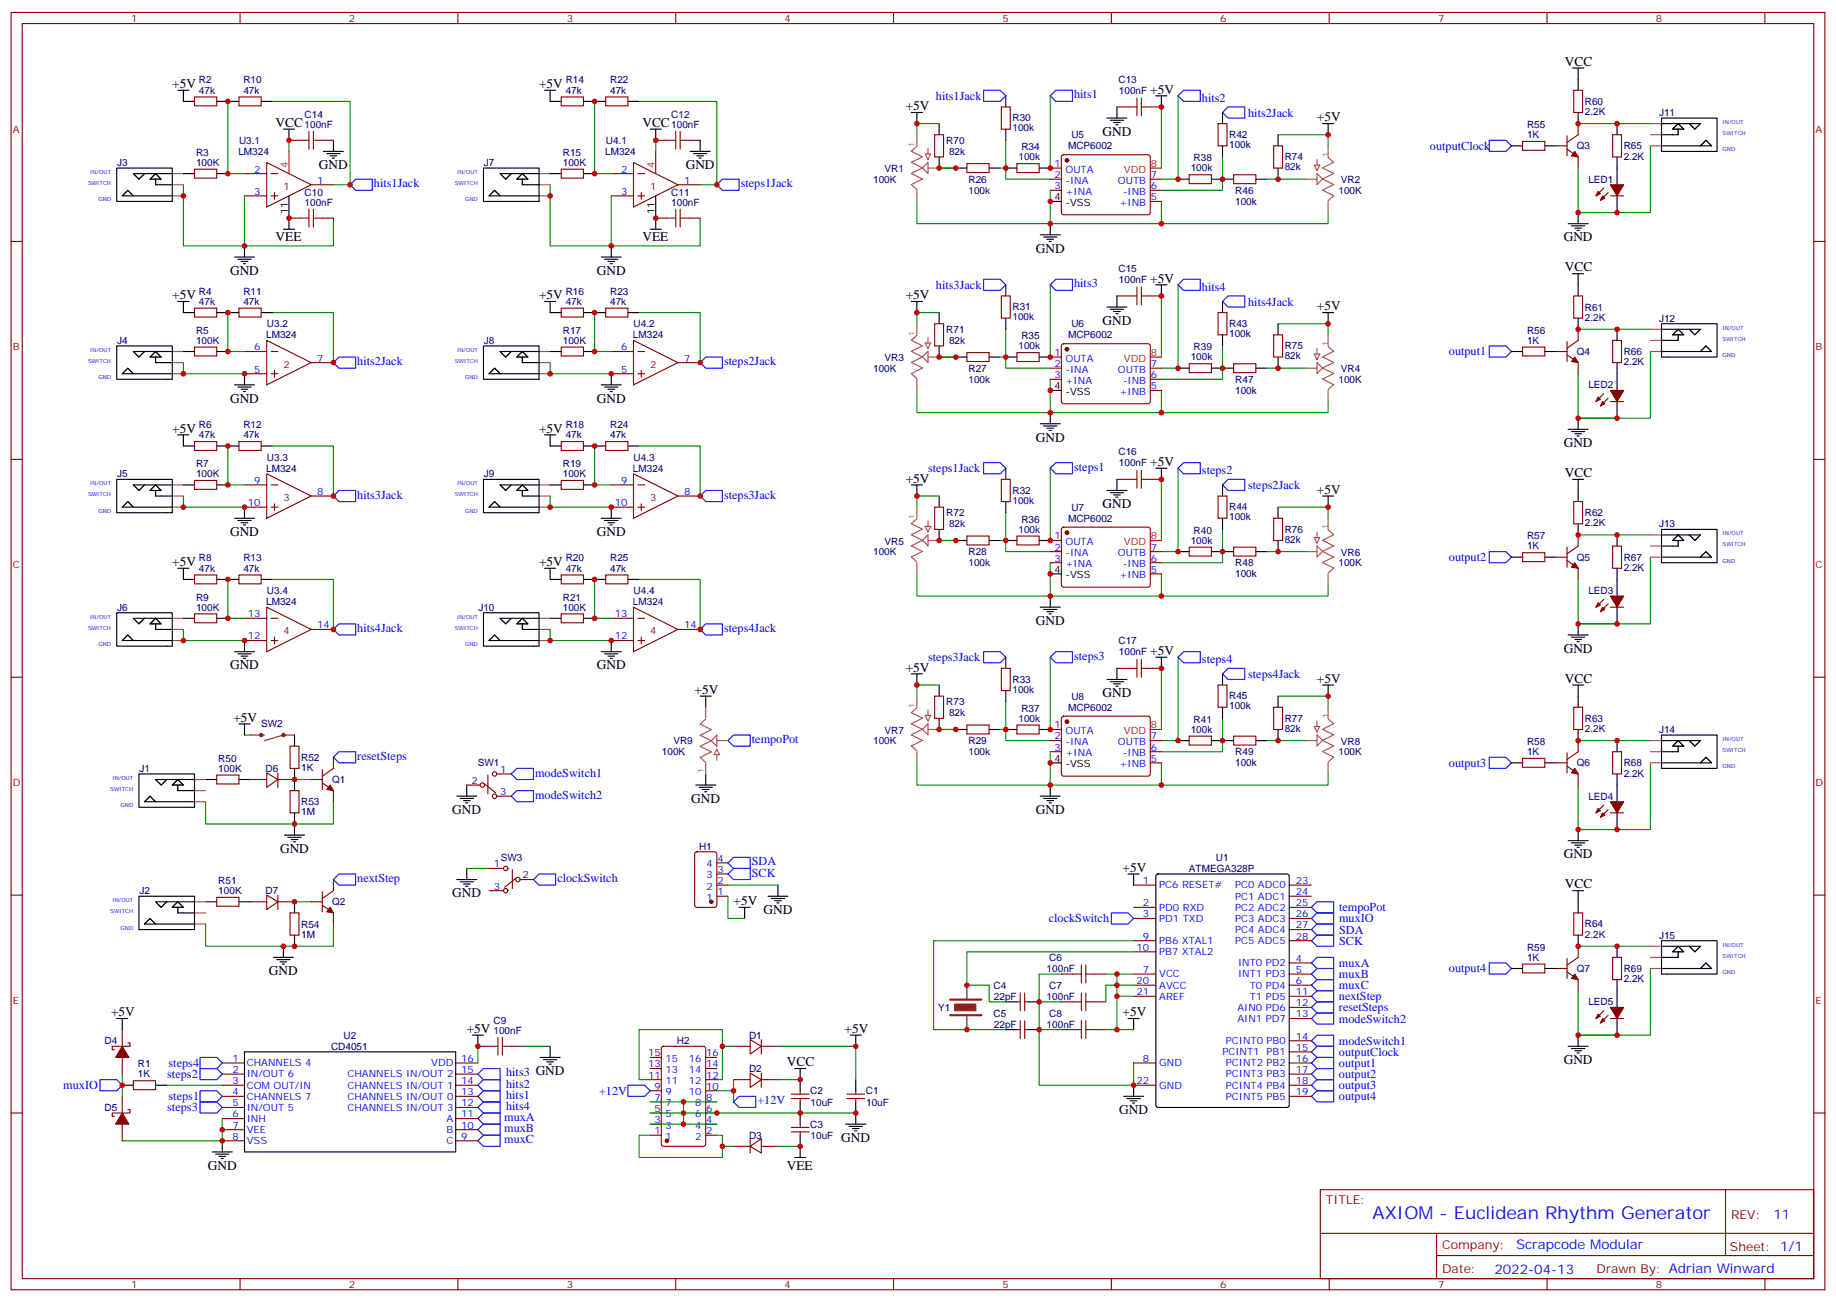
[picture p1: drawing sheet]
<svg xmlns="http://www.w3.org/2000/svg" width="583mm" height="413mm" viewBox="0 0 583 413" stroke-linecap="round" stroke-linejoin="round" font-family="sans-serif">
<defs><g id="words">
<text font-size="5.6" fill="#00f" x="435.7" y="386.7">AXIOM - Euclidean Rhythm Generator</text>
<g font-size="4.2">
<text x="496.7" y="20.9">VCC</text>
<text x="54.7" y="27.9">+5V</text>
<text x="171.1" y="27.9">+5V</text>
<text x="365.1" y="29.7">+5V</text>
<text x="287.5" y="35">+5V</text>
<text x="87.5" y="40.3">VCC</text>
<text x="203.9" y="40.3">VCC</text>
<text x="418" y="38.5">+5V</text>
<text x="350" y="43.1">GND</text>
<text x="101.2" y="53.7">GND</text>
<text x="217.7" y="53.7">GND</text>
<text x="87.5" y="76.6">VEE</text>
<text x="203.9" y="76.6">VEE</text>
<text x="496.4" y="76.6">GND</text>
<text x="328.8" y="80.2">GND</text>
<text x="73" y="87.2">GND</text>
<text x="189.4" y="87.2">GND</text>
<text x="365.1" y="89.7">+5V</text>
<text x="496.7" y="86.1">VCC</text>
<text x="54.7" y="95">+5V</text>
<text x="171.1" y="95">+5V</text>
<text x="287.5" y="95">+5V</text>
<text x="418" y="98.5">+5V</text>
<text x="350" y="103.1">GND</text>
<text x="73" y="127.8">GND</text>
<text x="189.4" y="127.8">GND</text>
<text x="54.7" y="137.3">+5V</text>
<text x="171.1" y="137.3">+5V</text>
<text x="328.8" y="140.1">GND</text>
<text x="496.4" y="141.9">GND</text>
<text x="365.1" y="147.9">+5V</text>
<text x="287.5" y="153.2">+5V</text>
<text x="496.7" y="151.4">VCC</text>
<text x="350" y="161.3">GND</text>
<text x="418" y="156.7">+5V</text>
<text x="73" y="170.1">GND</text>
<text x="189.4" y="170.1">GND</text>
<text x="54.7" y="179.6">+5V</text>
<text x="171.1" y="179.6">+5V</text>
<text x="328.8" y="198.3">GND</text>
<text x="365.1" y="207.9">+5V</text>
<text x="496.4" y="207.2">GND</text>
<text x="73" y="212.4">GND</text>
<text x="189.4" y="212.4">GND</text>
<text x="287.5" y="213.1">+5V</text>
<text x="220.5" y="220.2">+5V</text>
<text x="350" y="221.3">GND</text>
<text x="418" y="216.7">+5V</text>
<text x="496.7" y="216.7">VCC</text>
<text x="74.1" y="229">+5V</text>
<text x="219.4" y="254.8">GND</text>
<text x="143.6" y="258.3">GND</text>
<text x="328.8" y="258.3">GND</text>
<text x="88.9" y="270.7">GND</text>
<text x="496.4" y="272.4">GND</text>
<text x="356.3" y="276.6">+5V</text>
<text x="496.7" y="281.9">VCC</text>
<text x="143.6" y="284.8">GND</text>
<text x="232.8" y="287.2">+5V</text>
<text x="242.4" y="290.1">GND</text>
<text x="85.4" y="309.5">GND</text>
<text x="35.3" y="322.5">+5V</text>
<text x="356.3" y="322.5">+5V</text>
<text x="148.2" y="327.8">+5V</text>
<text x="268.1" y="327.8">+5V</text>
<text x="249.8" y="338.4">VCC</text>
<text x="496.4" y="337.7">GND</text>
<text x="355.2" y="353.6">GND</text>
<text x="267.1" y="362.4">GND</text>
<text x="66" y="371.2">GND</text>
<text x="249.8" y="371.2">VEE</text>
</g>
<g font-size="4.2" fill="#00f">
<text x="562.9" y="386.8">11</text>
<text x="481.3" y="396.4">Scrapcode Modular</text>
<text x="474.4" y="404.2">2022-04-13</text>
</g>
<g font-size="3.9" fill="#00f">
<text x="297.1" y="31.7">hits1Jack</text>
<text x="341" y="31.1">hits1</text>
<text x="381.5" y="32.2">hits2</text>
<text x="396.2" y="37">hits2Jack</text>
<text x="453.9" y="47.6">outputClock</text>
<text x="118.7" y="59.5">hits1Jack</text>
<text x="235.1" y="59.5">steps1Jack</text>
<text x="297.1" y="91.6">hits3Jack</text>
<text x="341" y="91.1">hits3</text>
<text x="381.5" y="92.2">hits4</text>
<text x="396.2" y="97">hits4Jack</text>
<text x="459.9" y="112.8">output1</text>
<text x="113.4" y="115.9">hits2Jack</text>
<text x="229.8" y="115.9">steps2Jack</text>
<text x="294.6" y="149.9">steps1Jack</text>
<text x="341" y="149.3">steps1</text>
<text x="381.5" y="150.4">steps2</text>
<text x="396.2" y="155.2">steps2Jack</text>
<text x="113.4" y="158.2">hits3Jack</text>
<text x="229.8" y="158.2">steps3Jack</text>
<text x="459.9" y="178.1">output2</text>
<text x="113.4" y="200.6">hits4Jack</text>
<text x="229.8" y="200.6">steps4Jack</text>
<text x="294.6" y="209.9">steps3Jack</text>
<text x="341" y="209.3">steps3</text>
<text x="381.5" y="210.4">steps4</text>
<text x="396.2" y="215.2">steps4Jack</text>
<text x="238.7" y="235.8">tempoPot</text>
<text x="113.4" y="241.1">resetSteps</text>
<text x="459.9" y="243.3">output3</text>
<text x="169.9" y="246.4">modeSwitch1</text>
<text x="169.9" y="253.5">modeSwitch2</text>
<text x="238.7" y="274.6">SDA</text>
<text x="113.4" y="279.9">nextStep</text>
<text x="176.9" y="279.9">clockSwitch</text>
<text x="238.7" y="278.2">SCK</text>
<text x="332.9" y="292.7">clockSwitch</text>
<text x="425.1" y="292.7">muxIO</text>
<text x="425.1" y="289.2">tempoPot</text>
<text x="425.1" y="299.8">SCK</text>
<text x="425.1" y="296.3">SDA</text>
<text x="425" y="310.4">muxB</text>
<text x="425" y="306.8">muxA</text>
<text x="459.9" y="308.6">output4</text>
<text x="425" y="317.4">nextStep</text>
<text x="425" y="313.9">muxC</text>
<text x="425" y="321">resetSteps</text>
<text x="425" y="324.5">modeSwitch2</text>
<text x="425" y="335.1">outputClock</text>
<text x="425" y="331.5">modeSwitch1</text>
<text x="53.5" y="338.6">steps4</text>
<text x="160.7" y="341.6">hits3 GND</text>
<text x="425" y="338.6">output1</text>
<text x="20.1" y="345.7">muxIO</text>
<text x="53.1" y="342.1">steps2</text>
<text x="160.7" y="345.1">hits2</text>
<text x="190.1" y="347.4">+12V</text>
<text x="425" y="345.7">output3</text>
<text x="425" y="342.1">output2</text>
<text x="53.1" y="352.7">steps3</text>
<text x="53.5" y="349.2">steps1</text>
<text x="160.7" y="352.2">hits4</text>
<text x="160.7" y="348.6">hits1</text>
<text x="240.4" y="350.5">+12V</text>
<text x="425" y="349.2">output4</text>
<text x="160.1" y="359.2">muxB</text>
<text x="160.1" y="355.7">muxA</text>
<text x="160.1" y="362.8">muxC</text>
</g>
<g font-size="3.9" fill="#800">
<text x="420.9" y="382.1">TITLE:</text>
<text x="549.5" y="386.8">REV:</text>
<text x="457.8" y="396.3">Company:</text>
<text x="549.1" y="396.9">Sheet: 1/1</text>
<text x="457.8" y="404">Date:</text>
<text x="506.8" y="404.1">Drawn By: Adrian Winward</text>
</g>
<g font-size="3.2" fill="#800">
<text x="41.6" y="6.9">1</text>
<text x="110.8" y="6.9">2</text>
<text x="179.9" y="6.9">3</text>
<text x="249.1" y="6.9">4</text>
<text x="318.2" y="6.9">5</text>
<text x="387.3" y="6.9">6</text>
<text x="456.5" y="6.9">7</text>
<text x="525.6" y="6.9">8</text>
<text x="4.1" y="42.1">A</text>
<text x="576.3" y="42.1">A</text>
<text x="90" y="60.2">1</text>
<text x="206.4" y="60.2">1</text>
<text x="4.1" y="111.2">B</text>
<text x="576.3" y="111.2">B</text>
<text x="90" y="116.8">2</text>
<text x="206.4" y="116.8">2</text>
<text x="90" y="159">3</text>
<text x="206.4" y="159">3</text>
<text x="4.1" y="180.3">C</text>
<text x="576.3" y="180.3">C</text>
<text x="90" y="201.3">4</text>
<text x="206.4" y="201.3">4</text>
<text x="4.1" y="249.5">D</text>
<text x="576.3" y="249.5">D</text>
<text x="4.1" y="318.6">E</text>
<text x="576.3" y="318.6">E</text>
<text x="41.6" y="408.8">1</text>
<text x="110.8" y="408.8">2</text>
<text x="179.9" y="408.8">3</text>
<text x="249.1" y="408.8">4</text>
<text x="318.2" y="408.8">5</text>
<text x="387.3" y="408.8">6</text>
<text x="456.5" y="408.8">7</text>
<text x="525.6" y="408.8">8</text>
</g>
<g font-size="3.2" fill="#000080">
<text x="63.2" y="29.7">47k</text>
<text x="63.2" y="26.4">R2</text>
<text x="77.3" y="29.7">47k</text>
<text x="77.3" y="26.4">R10</text>
<text x="179.6" y="29.7">47k</text>
<text x="179.6" y="26.4">R14</text>
<text x="193.7" y="29.7">47k</text>
<text x="193.7" y="26.4">R22</text>
<text x="355" y="26.3">C13</text>
<text x="355.2" y="29.8">100nF</text>
<text x="503.1" y="33.3">R60</text>
<text x="96.7" y="40.6">100nF</text>
<text x="96.7" y="37.5">C14</text>
<text x="213.1" y="40.6">100nF</text>
<text x="213.1" y="37.5">C12</text>
<text x="321.4" y="41.7">100k</text>
<text x="321.4" y="38.5">R30</text>
<text x="484.7" y="40.6">R55</text>
<text x="503.1" y="36.5">2.2K</text>
<text x="526.6" y="36.8">J11</text>
<text x="75.9" y="45.6">U3.1</text>
<text x="192.3" y="45.6">U4.1</text>
<text x="300.4" y="45.6">R70</text>
<text x="324.2" y="47.7">R34</text>
<text x="339" y="47.4">MCP6002</text>
<text x="340.1" y="43.9">U5</text>
<text x="390.2" y="47">100k</text>
<text x="390.2" y="43.8">R42</text>
<text x="484.7" y="43.8">1K</text>
<text x="500.5" y="47.4">Q3</text>
<text x="515.4" y="47.4">R65</text>
<text x="37.2" y="52.7">J3</text>
<text x="62.2" y="52.6">100K</text>
<text x="62.2" y="49.5">R3</text>
<text x="75.7" y="49.2">LM324</text>
<text x="153.6" y="52.7">J7</text>
<text x="178.7" y="52.6">100K</text>
<text x="178.7" y="49.5">R15</text>
<text x="192.1" y="49.2">LM324</text>
<text x="301.3" y="49.1">82k</text>
<text x="323.3" y="50.9">100k</text>
<text x="378.9" y="51.2">R38</text>
<text x="407.8" y="50.9">R74</text>
<text x="515.4" y="50.6">2.2K</text>
<text x="277.1" y="58">100K</text>
<text x="280.8" y="54.7">VR1</text>
<text x="307.4" y="57.9">R26</text>
<text x="378" y="54.4">100k</text>
<text x="407.8" y="54">82k</text>
<text x="425.7" y="58.2">VR2</text>
<text x="504.2" y="58">LED1</text>
<text x="96.7" y="65.3">100nF</text>
<text x="96.7" y="62.2">C10</text>
<text x="213.1" y="65.3">100nF</text>
<text x="213.1" y="62.2">C11</text>
<text x="307.4" y="61.5">100k</text>
<text x="392.1" y="65">100k</text>
<text x="392.1" y="61.5">R46</text>
<text x="424.9" y="61.5">100K</text>
<text x="355" y="86.2">C15</text>
<text x="355.2" y="89.8">100nF</text>
<text x="63.2" y="93.5">R4</text>
<text x="77.3" y="93.5">R11</text>
<text x="179.6" y="93.5">R16</text>
<text x="193.7" y="93.5">R23</text>
<text x="63.2" y="96.7">47k</text>
<text x="77.3" y="96.7">47k</text>
<text x="179.6" y="96.7">47k</text>
<text x="193.7" y="96.7">47k</text>
<text x="321.4" y="101.7">100k</text>
<text x="321.4" y="98.5">R31</text>
<text x="503.1" y="101.7">2.2K</text>
<text x="503.1" y="98.5">R61</text>
<text x="62.2" y="105.9">R5</text>
<text x="84.5" y="107.4">LM324</text>
<text x="84.7" y="103.8">U3.2</text>
<text x="178.7" y="105.9">R17</text>
<text x="200.9" y="107.4">LM324</text>
<text x="201.1" y="103.8">U4.2</text>
<text x="300.4" y="105.6">R71</text>
<text x="324.2" y="107.7">R35</text>
<text x="339" y="107.4">MCP6002</text>
<text x="340.1" y="103.9">U6</text>
<text x="390.2" y="107">100k</text>
<text x="390.2" y="103.8">R43</text>
<text x="484.7" y="105.9">R56</text>
<text x="526.6" y="102.1">J12</text>
<text x="37.2" y="109.1">J4</text>
<text x="62.2" y="109.1">100K</text>
<text x="153.6" y="109.1">J8</text>
<text x="178.7" y="109.1">100K</text>
<text x="301.3" y="109.1">82k</text>
<text x="323.3" y="110.8">100k</text>
<text x="378.9" y="111.2">R39</text>
<text x="407.8" y="110.8">R75</text>
<text x="484.7" y="109.1">1K</text>
<text x="500.5" y="112.7">Q4</text>
<text x="515.4" y="112.7">R66</text>
<text x="277.1" y="118">100K</text>
<text x="280.8" y="114.6">VR3</text>
<text x="307.4" y="117.9">R27</text>
<text x="378" y="114.4">100k</text>
<text x="407.8" y="114">82k</text>
<text x="425.7" y="118">VR4</text>
<text x="515.4" y="115.9">2.2K</text>
<text x="307.4" y="121.4">100k</text>
<text x="392.1" y="125">100k</text>
<text x="392.1" y="121.4">R47</text>
<text x="424.9" y="121.5">100K</text>
<text x="504.2" y="123.3">LED2</text>
<text x="63.2" y="135.8">R6</text>
<text x="77.3" y="135.8">R12</text>
<text x="179.6" y="135.8">R18</text>
<text x="193.7" y="135.8">R24</text>
<text x="63.2" y="139.1">47k</text>
<text x="77.3" y="139.1">47k</text>
<text x="179.6" y="139.1">47k</text>
<text x="193.7" y="139.1">47k</text>
<text x="62.2" y="148.2">R7</text>
<text x="84.5" y="149.7">LM324</text>
<text x="84.7" y="146.2">U3.3</text>
<text x="178.7" y="148.2">R19</text>
<text x="200.9" y="149.7">LM324</text>
<text x="201.1" y="146.2">U4.3</text>
<text x="355" y="144.4">C16</text>
<text x="355.2" y="148">100nF</text>
<text x="37.2" y="151.5">J5</text>
<text x="62.2" y="151.4">100K</text>
<text x="153.6" y="151.5">J9</text>
<text x="178.7" y="151.4">100K</text>
<text x="321.4" y="159.9">100k</text>
<text x="321.4" y="156.7">R32</text>
<text x="390.2" y="162">R44</text>
<text x="300.4" y="163.8">R72</text>
<text x="301.3" y="167.3">82k</text>
<text x="324.2" y="165.9">R36</text>
<text x="339" y="165.6">MCP6002</text>
<text x="340.1" y="162.1">U7</text>
<text x="390.2" y="165.2">100k</text>
<text x="503.1" y="167">2.2K</text>
<text x="503.1" y="163.8">R62</text>
<text x="526.6" y="167.3">J13</text>
<text x="280.8" y="172.8">VR5</text>
<text x="323.3" y="169.1">100k</text>
<text x="378" y="172.6">100k</text>
<text x="378.9" y="169.4">R40</text>
<text x="407.8" y="172.2">82k</text>
<text x="407.8" y="169.1">R76</text>
<text x="484.7" y="171.1">R57</text>
<text x="63.2" y="178.1">R8</text>
<text x="77.3" y="178.1">R13</text>
<text x="179.6" y="178.1">R20</text>
<text x="193.7" y="178.1">R25</text>
<text x="277.1" y="176.2">100K</text>
<text x="307.4" y="179.6">100k</text>
<text x="307.4" y="176.1">R28</text>
<text x="392.1" y="179.6">R48</text>
<text x="424.9" y="179.7">100K</text>
<text x="425.7" y="176.4">VR6</text>
<text x="484.7" y="174.3">1K</text>
<text x="500.5" y="178">Q5</text>
<text x="515.4" y="178">R67</text>
<text x="63.2" y="181.4">47k</text>
<text x="77.3" y="181.4">47k</text>
<text x="179.6" y="181.4">47k</text>
<text x="193.7" y="181.4">47k</text>
<text x="392.1" y="183.2">100k</text>
<text x="515.4" y="181.2">2.2K</text>
<text x="62.2" y="190.6">R9</text>
<text x="84.7" y="188.5">U3.4</text>
<text x="178.7" y="190.6">R21</text>
<text x="201.1" y="188.5">U4.4</text>
<text x="504.2" y="188.5">LED3</text>
<text x="37.2" y="193.8">J6</text>
<text x="62.2" y="193.7">100K</text>
<text x="84.5" y="192">LM324</text>
<text x="151.8" y="193.8">J10</text>
<text x="178.7" y="193.7">100K</text>
<text x="200.9" y="192">LM324</text>
<text x="355" y="204.4">C17</text>
<text x="355.2" y="207.9">100nF</text>
<text x="321.4" y="219.9">100k</text>
<text x="321.4" y="216.7">R33</text>
<text x="390.2" y="222">R45</text>
<text x="300.4" y="223.7">R73</text>
<text x="301.3" y="227.3">82k</text>
<text x="324.2" y="225.8">R37</text>
<text x="339" y="225.6">MCP6002</text>
<text x="340.1" y="222">U8</text>
<text x="390.2" y="225.1">100k</text>
<text x="82.9" y="230.8">SW2</text>
<text x="280.8" y="232.8">VR7</text>
<text x="323.3" y="229">100k</text>
<text x="378" y="232.6">100k</text>
<text x="378.9" y="229.4">R41</text>
<text x="407.8" y="232.2">82k</text>
<text x="407.8" y="229">R77</text>
<text x="503.1" y="232.3">2.2K</text>
<text x="503.1" y="229.1">R63</text>
<text x="526.6" y="232.6">J14</text>
<text x="210.1" y="239.7">100K</text>
<text x="213.8" y="236.2">VR9</text>
<text x="277.1" y="236.2">100K</text>
<text x="307.4" y="239.6">100k</text>
<text x="307.4" y="236.1">R29</text>
<text x="392.1" y="239.6">R49</text>
<text x="424.9" y="239.7">100K</text>
<text x="425.7" y="236.3">VR8</text>
<text x="484.7" y="239.6">1K</text>
<text x="484.7" y="236.4">R58</text>
<text x="44.2" y="245">J1</text>
<text x="69.3" y="244.9">100K</text>
<text x="69.3" y="241.7">R50</text>
<text x="84.3" y="244.9">D6</text>
<text x="95.6" y="244.6">1K</text>
<text x="95.6" y="241.4">R52</text>
<text x="151.7" y="243.2">SW1</text>
<text x="392.1" y="243.1">100k</text>
<text x="500.5" y="243.2">Q6</text>
<text x="515.4" y="243.2">R68</text>
<text x="105.4" y="248.5">Q1</text>
<text x="515.4" y="246.4">2.2K</text>
<text x="95.6" y="255.5">R53</text>
<text x="504.2" y="253.8">LED4</text>
<text x="95.6" y="258.7">1M</text>
<text x="221.9" y="269.7">H1</text>
<text x="159" y="273.2">SW3</text>
<text x="386" y="273.2">U1</text>
<text x="69.3" y="280.5">R51</text>
<text x="377.4" y="276.7">ATMEGA328P</text>
<text x="44.2" y="283.8">J2</text>
<text x="69.3" y="283.7">100K</text>
<text x="84.3" y="283.8">D7</text>
<text x="105.4" y="287.3">Q2</text>
<text x="95.6" y="297.5">1M</text>
<text x="95.6" y="294.3">R54</text>
<text x="503.1" y="297.5">2.2K</text>
<text x="503.1" y="294.3">R64</text>
<text x="526.6" y="297.9">J15</text>
<text x="333" y="304.9">C6</text>
<text x="484.7" y="304.9">1K</text>
<text x="484.7" y="301.7">R59</text>
<text x="332.2" y="308.5">100nF</text>
<text x="500.5" y="308.5">Q7</text>
<text x="515.4" y="311.7">2.2K</text>
<text x="515.4" y="308.5">R69</text>
<text x="315.4" y="313.8">C4</text>
<text x="315.5" y="317.3">22pF</text>
<text x="332.2" y="317.3">100nF</text>
<text x="333" y="313.8">C7</text>
<text x="297.8" y="320.8">Y1</text>
<text x="315.4" y="322.6">C5</text>
<text x="333" y="322.6">C8</text>
<text x="504.2" y="319.1">LED5</text>
<text x="109" y="329.6">U2</text>
<text x="156.6" y="328.2">100nF</text>
<text x="156.6" y="325">C9</text>
<text x="237.8" y="329.7">D1</text>
<text x="315.5" y="326.1">22pF</text>
<text x="332.2" y="326.1">100nF</text>
<text x="33.2" y="331.4">D4</text>
<text x="105.1" y="333.2">CD4051</text>
<text x="214.9" y="331.4">H2</text>
<text x="43.8" y="341.9">1K</text>
<text x="43.8" y="338.7">R1</text>
<text x="237.8" y="340.2">D2</text>
<text x="257.2" y="347.3">C2</text>
<text x="274.8" y="347.3">C1</text>
<text x="33.2" y="352.6">D5</text>
<text x="257.3" y="350.8">10uF</text>
<text x="274.9" y="350.8">10uF</text>
<text x="257.2" y="357.9">C3</text>
<text x="237.8" y="361.4">D3</text>
<text x="257.3" y="361.4">10uF</text>
</g>
<g font-size="3.2" fill="#f00">
<text x="91.4" y="53.3" transform="rotate(-90 91.4 53.3)">4</text>
<text x="207.8" y="53.3" transform="rotate(-90 207.8 53.3)">4</text>
<text x="365.3" y="53">8</text>
<text x="356.8" y="54.8">VDD</text>
<text x="365.3" y="113">8</text>
<text x="356.8" y="114.7">VDD</text>
<text x="356.8" y="172.9">VDD</text>
<text x="365.3" y="171.2">8</text>
<text x="356.8" y="232.9">VDD</text>
<text x="365.3" y="231.1">8</text>
</g>
<g font-size="3.2" fill="#00f">
<text x="334.7" y="53">1</text>
<text x="80.7" y="54.8">2</text>
<text x="100.7" y="58.3">1</text>
<text x="197.1" y="54.8">2</text>
<text x="217.1" y="58.3">1</text>
<text x="334.7" y="56.5">2</text>
<text x="338.2" y="54.8">OUTA</text>
<text x="338.2" y="58.3">-INA</text>
<text x="354.9" y="58.3">OUTB</text>
<text x="365.3" y="56.5">7</text>
<text x="80.7" y="61.8">3</text>
<text x="197.1" y="61.8">3</text>
<text x="334.7" y="60">3</text>
<text x="338.2" y="61.8">+INA</text>
<text x="355.3" y="65.3">+INB</text>
<text x="356.5" y="61.8">-INB</text>
<text x="365.3" y="63.6">5</text>
<text x="365.3" y="60">6</text>
<text x="80.7" y="111.2">6</text>
<text x="197.1" y="111.2">6</text>
<text x="334.7" y="113">1</text>
<text x="80.7" y="118.3">5</text>
<text x="100.7" y="114.7">7</text>
<text x="197.1" y="118.3">5</text>
<text x="217.1" y="114.7">7</text>
<text x="334.7" y="116.5">2</text>
<text x="338.2" y="114.7">OUTA</text>
<text x="338.2" y="118.3">-INA</text>
<text x="354.9" y="118.3">OUTB</text>
<text x="365.3" y="116.5">7</text>
<text x="334.7" y="120">3</text>
<text x="338.2" y="121.8">+INA</text>
<text x="355.3" y="125.3">+INB</text>
<text x="356.5" y="121.8">-INB</text>
<text x="365.3" y="123.5">5</text>
<text x="365.3" y="120">6</text>
<text x="80.7" y="153.5">9</text>
<text x="197.1" y="153.5">9</text>
<text x="78.7" y="160.6">10</text>
<text x="100.7" y="157.1">8</text>
<text x="195.1" y="160.6">10</text>
<text x="217.1" y="157.1">8</text>
<text x="334.7" y="171.2">1</text>
<text x="338.2" y="172.9">OUTA</text>
<text x="334.7" y="174.7">2</text>
<text x="334.7" y="178.2">3</text>
<text x="338.2" y="176.5">-INA</text>
<text x="338.2" y="180">+INA</text>
<text x="354.9" y="176.5">OUTB</text>
<text x="356.5" y="180">-INB</text>
<text x="365.3" y="178.2">6</text>
<text x="365.3" y="174.7">7</text>
<text x="355.3" y="183.5">+INB</text>
<text x="365.3" y="181.8">5</text>
<text x="78.7" y="195.9">13</text>
<text x="195.1" y="195.9">13</text>
<text x="78.7" y="202.9">12</text>
<text x="100.7" y="199.4">14</text>
<text x="195.1" y="202.9">12</text>
<text x="217.1" y="199.4">14</text>
<text x="334.7" y="231.1">1</text>
<text x="338.2" y="232.9">OUTA</text>
<text x="334.7" y="234.7">2</text>
<text x="334.7" y="238.2">3</text>
<text x="338.2" y="236.4">-INA</text>
<text x="338.2" y="240">+INA</text>
<text x="354.9" y="236.4">OUTB</text>
<text x="356.5" y="240">-INB</text>
<text x="365.3" y="238.2">6</text>
<text x="365.3" y="234.7">7</text>
<text x="158.7" y="245.3">1</text>
<text x="355.3" y="243.5">+INB</text>
<text x="365.3" y="241.7">5</text>
<text x="149.7" y="248.8">2</text>
<text x="158.7" y="252.3">3</text>
<text x="156.7" y="275.2">1</text>
<text x="224.2" y="275.2">4</text>
<text x="227.7" y="273.5">4</text>
<text x="165.8" y="278.8">2</text>
<text x="224.2" y="278.8">3</text>
<text x="227.7" y="280.5">2</text>
<text x="227.7" y="277">3</text>
<text x="362.8" y="280.5">1</text>
<text x="367.9" y="281.9">PC6 RESET#</text>
<text x="392.1" y="281.9">PC0 ADC0</text>
<text x="411.3" y="280.5">23</text>
<text x="156.7" y="282.3">3</text>
<text x="224.2" y="285.8">1</text>
<text x="224.2" y="282.3">2</text>
<text x="227.7" y="284.1">1</text>
<text x="362.8" y="287.6">2</text>
<text x="392.1" y="285.5">PC1 ADC1</text>
<text x="411.3" y="284.1">24</text>
<text x="411.3" y="287.6">25</text>
<text x="362.8" y="291.1">3</text>
<text x="367.9" y="289">PD0 RXD</text>
<text x="367.9" y="292.5">PD1 TXD</text>
<text x="392.1" y="289">PC2 ADC2</text>
<text x="392.1" y="292.5">PC3 ADC3</text>
<text x="411.3" y="291.1">26</text>
<text x="362.8" y="298.2">9</text>
<text x="367.9" y="299.6">PB6 XTAL1</text>
<text x="392.1" y="296.1">PC4 ADC4</text>
<text x="392.1" y="299.6">PC5 ADC5</text>
<text x="411.3" y="294.6">27</text>
<text x="411.3" y="298.2">28</text>
<text x="360.7" y="301.7">10</text>
<text x="367.9" y="303.1">PB7 XTAL2</text>
<text x="411.3" y="305.2">4</text>
<text x="362.8" y="308.8">7</text>
<text x="367.9" y="310.2">VCC</text>
<text x="393" y="306.6">INT0 PD2</text>
<text x="393" y="310.2">INT1 PD3</text>
<text x="411.3" y="308.8">5</text>
<text x="360.7" y="312.3">20</text>
<text x="360.7" y="315.8">21</text>
<text x="367.9" y="313.7">AVCC</text>
<text x="367.9" y="317.2">AREF</text>
<text x="396.7" y="313.7">T0 PD4</text>
<text x="396.7" y="317.2">T1 PD5</text>
<text x="411.3" y="312.3">6</text>
<text x="411.3" y="315.8">11</text>
<text x="392.8" y="320.7">AIN0 PD6</text>
<text x="411.3" y="319.3">12</text>
<text x="411.3" y="322.9">13</text>
<text x="392.8" y="324.3">AIN1 PD7</text>
<text x="411.3" y="329.9">14</text>
<text x="205.7" y="335.2">15</text>
<text x="224.2" y="335.2">16</text>
<text x="388" y="334.9">PCINT1</text>
<text x="389.1" y="331.3">PCINT0 PB0</text>
<text x="402.1" y="334.9">PB1</text>
<text x="411.3" y="333.4">15</text>
<text x="73.8" y="337">1</text>
<text x="73.8" y="340.5">2</text>
<text x="78.3" y="338.4">CHANNELS 4</text>
<text x="78.3" y="341.9">IN/OUT 6</text>
<text x="110.3" y="341.9">CHANNELS IN/OUT 2</text>
<text x="136.9" y="338.4">VDD</text>
<text x="146.4" y="340.5">15</text>
<text x="146.4" y="337">16</text>
<text x="205.7" y="338.7">13</text>
<text x="211.2" y="340.5">13</text>
<text x="211.2" y="337">15</text>
<text x="218.7" y="337">16</text>
<text x="218.7" y="340.5">14</text>
<text x="224.2" y="338.7">14</text>
<text x="362.8" y="337">8</text>
<text x="367.9" y="338.4">GND</text>
<text x="389.1" y="338.4">PCINT2 PB2</text>
<text x="389.1" y="341.9">PCINT3 PB3</text>
<text x="411.3" y="337">16</text>
<text x="411.3" y="340.5">17</text>
<text x="73.8" y="344">3</text>
<text x="73.8" y="347.6">4</text>
<text x="78.3" y="345.4">COM OUT/IN</text>
<text x="110.3" y="345.4">CHANNELS IN/OUT 1</text>
<text x="146.4" y="347.6">13</text>
<text x="146.4" y="344">14</text>
<text x="205.7" y="342.3">11</text>
<text x="207.7" y="345.8">9</text>
<text x="211.2" y="347.6">9</text>
<text x="211.2" y="344">11</text>
<text x="218.7" y="344">12</text>
<text x="218.7" y="347.6">10</text>
<text x="224.2" y="342.3">12</text>
<text x="224.2" y="345.8">10</text>
<text x="360.7" y="344">22</text>
<text x="367.9" y="345.4">GND</text>
<text x="389.1" y="345.4">PCINT4 PB4</text>
<text x="411.3" y="344">18</text>
<text x="411.3" y="347.6">19</text>
<text x="73.8" y="351.1">5</text>
<text x="78.3" y="349">CHANNELS 7</text>
<text x="78.3" y="352.5">IN/OUT 5</text>
<text x="110.3" y="352.5">CHANNELS IN/OUT 3</text>
<text x="110.3" y="349">CHANNELS IN/OUT 0</text>
<text x="146.4" y="351.1">12</text>
<text x="207.7" y="352.8">5</text>
<text x="207.7" y="349.3">7</text>
<text x="211.2" y="351.1">7</text>
<text x="220.7" y="351.1">8</text>
<text x="224.2" y="349.3">8</text>
<text x="224.2" y="352.8">6</text>
<text x="389.1" y="349">PCINT5 PB5</text>
<text x="73.8" y="354.6">6</text>
<text x="73.8" y="358.1">7</text>
<text x="78.3" y="356">INH</text>
<text x="78.3" y="359.6">VEE</text>
<text x="141.8" y="359.6">B</text>
<text x="141.8" y="356">A</text>
<text x="146.4" y="358.1">10</text>
<text x="146.4" y="354.6">11</text>
<text x="207.7" y="359.9">1</text>
<text x="207.7" y="356.4">3</text>
<text x="211.2" y="358.1">3</text>
<text x="211.2" y="354.6">5</text>
<text x="220.7" y="354.6">6</text>
<text x="220.7" y="358.1">4</text>
<text x="224.2" y="356.4">4</text>
<text x="224.2" y="359.9">2</text>
<text x="73.8" y="361.7">8</text>
<text x="78.3" y="363.1">VSS</text>
<text x="141.7" y="363.1">C</text>
<text x="146.4" y="361.7">9</text>
<text x="211.2" y="361.7">1</text>
<text x="220.7" y="361.7">2</text>
</g>
<g font-size="3.2">
<text x="334.7" y="63.6">4</text>
<text x="338.2" y="65.3">-VSS</text>
<text x="91.4" y="68" transform="rotate(-90 91.4 68)">11</text>
<text x="207.8" y="68" transform="rotate(-90 207.8 68)">11</text>
<text x="334.7" y="123.5">4</text>
<text x="338.2" y="125.3">-VSS</text>
<text x="334.7" y="181.8">4</text>
<text x="338.2" y="183.5">-VSS</text>
<text x="334.7" y="241.7">4</text>
<text x="338.2" y="243.5">-VSS</text>
</g>
<g font-size="2.5" fill="#a54b4b">
<text x="290.3" y="46.5" transform="rotate(-90 290.3 46.5)">1</text>
<text x="421.6" y="49.8" transform="rotate(-90 421.6 49.8)">1</text>
<text x="290.3" y="106.5" transform="rotate(-90 290.3 106.5)">1</text>
<text x="421.6" y="109.7" transform="rotate(-90 421.6 109.7)">1</text>
<text x="290.3" y="164.7" transform="rotate(-90 290.3 164.7)">1</text>
<text x="421.6" y="167.9" transform="rotate(-90 421.6 167.9)">1</text>
<text x="290.3" y="224.7" transform="rotate(-90 290.3 224.7)">1</text>
<text x="421.6" y="227.9" transform="rotate(-90 421.6 227.9)">1</text>
<text x="223.3" y="245.3" transform="rotate(-90 223.3 245.3)">1</text>
</g>
<g font-size="1.8" fill="#00f">
<text x="546.8" y="39.4">IN/OUT</text>
<text x="546.8" y="42.9">SWITCH</text>
<text x="546.8" y="48">GND</text>
<text x="27.9" y="58.8">SWITCH</text>
<text x="28.7" y="55.2">IN/OUT</text>
<text x="144.4" y="58.8">SWITCH</text>
<text x="145.1" y="55.2">IN/OUT</text>
<text x="31.2" y="63.9">GND</text>
<text x="147.7" y="63.9">GND</text>
<text x="546.8" y="104.6">IN/OUT</text>
<text x="28.7" y="111.7">IN/OUT</text>
<text x="145.1" y="111.7">IN/OUT</text>
<text x="546.8" y="113.3">GND</text>
<text x="546.8" y="108.2">SWITCH</text>
<text x="27.9" y="115.2">SWITCH</text>
<text x="144.4" y="115.2">SWITCH</text>
<text x="31.2" y="120.4">GND</text>
<text x="147.7" y="120.4">GND</text>
<text x="28.7" y="154">IN/OUT</text>
<text x="145.1" y="154">IN/OUT</text>
<text x="27.9" y="157.5">SWITCH</text>
<text x="144.4" y="157.5">SWITCH</text>
<text x="31.2" y="162.7">GND</text>
<text x="147.7" y="162.7">GND</text>
<text x="546.8" y="173.4">SWITCH</text>
<text x="546.8" y="169.9">IN/OUT</text>
<text x="546.8" y="178.6">GND</text>
<text x="28.7" y="196.3">IN/OUT</text>
<text x="145.1" y="196.3">IN/OUT</text>
<text x="27.9" y="199.9">SWITCH</text>
<text x="144.4" y="199.9">SWITCH</text>
<text x="31.2" y="205">GND</text>
<text x="147.7" y="205">GND</text>
<text x="546.8" y="238.7">SWITCH</text>
<text x="546.8" y="235.2">IN/OUT</text>
<text x="546.8" y="243.8">GND</text>
<text x="35" y="251">SWITCH</text>
<text x="35.7" y="247.5">IN/OUT</text>
<text x="38.3" y="256.2">GND</text>
<text x="35.7" y="286.3">IN/OUT</text>
<text x="35" y="289.8">SWITCH</text>
<text x="38.3" y="295">GND</text>
<text x="546.8" y="303.9">SWITCH</text>
<text x="546.8" y="300.4">IN/OUT</text>
<text x="546.8" y="309.1">GND</text>
</g>
</g></defs>
<g fill="none" stroke="#00f" stroke-width=".35">
<path d="M312.2 28.6h5.3l1.8 1.8-1.8 1.8h-5.3zM333.4 30.4l1.7-1.8h5.3v3.6h-5.3zM375.7 28.6h5.3v3.6h-5.3l-1.8-1.8zM389.8 33.9h5.3v3.6h-5.3l-1.7-1.8zM112.9 56.9h5.3v3.5h-5.3l-1.8-1.8zM227.5 58.6l1.8-1.7h5.3v3.5h-5.3zM472.7 44.5h5.3l1.8 1.8-1.8 1.7h-5.3zM312.2 88.6h5.3l1.8 1.8-1.8 1.7h-5.3zM333.4 90.4l1.7-1.8h5.3v3.5h-5.3zM375.7 88.6h5.3v3.5h-5.3l-1.8-1.7zM388.1 95.7l1.7-1.8h5.3v3.5h-5.3zM105.8 115.1l1.8-1.8h5.3v3.5h-5.3z"/>
<path d="M222.2 115.1l1.8-1.8h5.3v3.5h-5.3zM472.7 109.8h5.3l1.8 1.7-1.8 1.8h-5.3zM105.8 157.4l1.8-1.8h5.3v3.6h-5.3zM222.2 157.4l1.8-1.8h5.3v3.6h-5.3zM312.2 146.8h5.3l1.8 1.8-1.8 1.8h-5.3zM333.4 148.6l1.7-1.8h5.3v3.6h-5.3zM375.7 146.8h5.3v3.6h-5.3l-1.8-1.8zM388.1 153.9l1.7-1.8h5.3v3.5h-5.3zM472.7 175h5.3l1.8 1.8-1.8 1.8h-5.3zM105.8 199.7l1.8-1.7h5.3v3.5h-5.3zM222.2 199.7l1.8-1.7h5.3v3.5h-5.3zM312.2 206.8h5.3l1.8 1.8-1.8 1.7h-5.3z"/>
<path d="M333.4 208.6l1.7-1.8h5.3v3.5h-5.3zM375.7 206.8h5.3v3.5h-5.3l-1.8-1.7zM388.1 213.9l1.7-1.8h5.3v3.5h-5.3zM232.8 233.3h5.3v3.5h-5.3l-1.7-1.8zM105.8 240.3l1.8-1.8h5.3v3.6h-5.3zM162.3 245.6l1.7-1.8h5.3v3.6h-5.3zM162.3 252.7l1.7-1.8h5.3v3.5h-5.3zM472.7 240.3h5.3l1.8 1.8-1.8 1.7h-5.3zM105.8 279.1l1.8-1.7h5.3v3.5h-5.3zM169.3 279.1l1.8-1.7h5.3v3.5h-5.3zM231.1 277.4l1.7-1.8h5.3v3.5h-5.3zM232.8 272.1h5.3v3.5h-5.3l-1.7-1.8z"/>
<path d="M352.8 289.7h5.3l1.7 1.8-1.7 1.7h-5.3zM416.3 298.5l1.7-1.7h5.3v3.5h-5.3zM416.3 295l1.7-1.8h5.3v3.6h-5.3zM416.3 291.5l1.7-1.8h5.3v3.5h-5.3zM416.3 287.9l1.7-1.7h5.3v3.5h-5.3zM416.3 319.7l1.7-1.8h5.3v3.6h-5.3zM416.3 316.2l1.7-1.8h5.3v3.5h-5.3zM416.3 312.6l1.7-1.7h5.3v3.5h-5.3zM416.3 309.1l1.7-1.8h5.3v3.6h-5.3zM416.3 305.6l1.7-1.8h5.3v3.5h-5.3zM472.7 305.6h5.3l1.8 1.7-1.8 1.8h-5.3zM63.5 339.1h5.3l1.8 1.8-1.8 1.7h-5.3z"/>
<path d="M63.5 335.6h5.3l1.8 1.7-1.8 1.8h-5.3zM416.3 337.3l1.7-1.7h5.3v3.5h-5.3zM416.3 333.8l1.7-1.8h5.3v3.6h-5.3zM416.3 330.3l1.7-1.8h5.3v3.5h-5.3zM416.3 323.2l1.7-1.7h5.3v3.5h-5.3zM31.7 342.6h5.3l1.8 1.8-1.8 1.7h-5.3zM63.5 349.7h5.3l1.8 1.7-1.8 1.8h-5.3zM63.5 346.1h5.3l1.8 1.8-1.8 1.8h-5.3zM151.7 358.5l1.8-1.8h5.2v3.6h-5.2zM151.7 355l1.8-1.8h5.2v3.5h-5.2zM151.7 351.4l1.8-1.7h5.2v3.5h-5.2zM151.7 347.9l1.8-1.8h5.2v3.6h-5.2z"/>
<path d="M151.7 340.9l1.8-1.8h5.2v3.5h-5.2zM153.5 342.6h5.2v3.5h-5.2l-1.8-1.7zM199.3 344.4h5.3l1.8 1.7-1.8 1.8h-5.3zM232.8 349.7l1.8-1.8h5.3v3.5h-5.3zM416.3 347.9l1.7-1.8h5.3v3.6h-5.3zM416.3 344.4l1.7-1.8h5.3v3.5h-5.3zM416.3 340.9l1.7-1.8h5.3v3.5h-5.3zM151.7 362l1.8-1.7h5.2v3.5h-5.2z"/>
</g>
<g fill="none" stroke="#000" stroke-width=".35">
<path d="M56.4 28.6h3.6M58.2 28.6v3.6h3.5M68.8 32.2h7M82.9 32.2h3.5M172.9 28.6h3.5M174.6 28.6v3.6h3.6M185.2 32.2h7.1M199.3 32.2h3.5M289.3 35.7h3.5M291 35.7v3.5M298.1 39.2v3.6M319.3 30.4v3.5"/>
<path d="M351.4 37.5h6.3M352.4 38.2h4.3M353.5 38.9h2.1M354.2 39.6h.7M354.5 33.9v3.6M366.9 30.4h3.5M368.7 30.4v3.5M388.1 35.7v3.5M419.8 39.2h3.5M421.6 39.2v3.6M499.2 21.6h3.5M500.9 21.6v7"/>
<path d="M500.9 35.7v3.5M513.3 39.2v3.6M527.4 37.5h17.6v10.5h-17.6zM527.4 39.2h12.4l-1.8 1.8-1.8-1.8M532.7 39.2l1.8 1.8h-3.6zM37 53.3h17.7v10.6h-17.7zM45.9 55.1l-1.8 1.8-1.8-1.8h12.4M47.6 56.9l1.8-1.8 1.8 1.8zM49.4 56.9v1.7h5.3M58.2 55.1h3.5M68.8 55.1h3.5M90 41h3.5"/>
<path d="M91.7 41v3.5M102.7 48h6.3M103.7 48.8h4.2M104.8 49.5h2.1M105.5 50.2h.7M105.8 44.5v3.5M153.5 53.3h17.6v10.6h-17.6zM162.3 55.1l-1.8 1.8-1.8-1.8h12.4M164 56.9l1.8-1.8 1.8 1.8zM165.8 56.9v1.7h5.3M174.6 55.1h3.6M185.2 55.1h3.5"/>
<path d="M206.4 41h3.5M208.1 41v3.5M219.1 48h6.3M220.1 48.8h4.3M221.2 49.5h2.1M221.9 50.2h.7M222.2 44.5v3.5M298.1 49.8v3.5M303.4 53.3h3.5M314 53.3h3.5M319.3 53.3h3.5M319.3 41v3.5"/>
<path d="M329.8 53.3h3.6M373.9 56.9h3.6M384.5 56.9h7.1M388.1 46.3v3.5M398.6 56.9h3.6M405.7 42.8v3.5M405.7 53.3v3.6M479.8 46.3h3.5M490.4 46.3h3.5M513.3 49.8v8.8M527.4 46.3h15.9l-1.8-1.8-1.7 1.8M532.7 41v1.8h-5.3"/>
<path d="M42.3 62.2l-1.7-1.8-1.8 1.8h15.9M77.6 78v3.6M90 72.7h3.5M91.7 62.2v10.5M158.7 62.2l-1.7-1.8-1.8 1.8h15.9M194 78v3.6M206.4 72.7h3.5M208.1 62.2v10.5M330.2 74.5h6.3M331.3 75.2h4.2M332.3 75.9h2.1M333 76.6h.7"/>
<path d="M333.4 63.9h3.5M333.4 71v3.5M497.8 71h6.3M498.8 71.7h4.3M499.9 72.4h2.1M500.6 73.1h.7M500.9 67.5v3.5M513.3 62.2v5.3M56.4 95.7h3.6M58.2 95.7v3.5h3.5M68.8 99.2h7M74.4 81.6h6.4"/>
<path d="M75.5 82.3h4.2M76.6 83h2.1M77.3 83.7h.7M82.9 99.2h3.5M172.9 95.7h3.5M174.6 95.7v3.5h3.6M185.2 99.2h7.1M190.9 81.6h6.3M191.9 82.3h4.2M193 83h2.1M193.7 83.7h.7M199.3 99.2h3.5"/>
<path d="M289.3 95.7h3.5M291 95.7v3.5M298.1 99.2v3.5M319.3 90.4v3.5M351.4 97.4h6.3M352.4 98.1h4.3M353.5 98.8h2.1M354.2 99.6h.7M354.5 93.9v3.5M366.9 90.4h3.5M368.7 90.4v3.5M388.1 95.7v3.5"/>
<path d="M419.8 99.2h3.5M421.6 99.2v3.5M499.2 86.9h3.5M500.9 86.9v7M37 109.8h17.7v10.6h-17.7zM42.3 118.6l-1.7-1.8-1.8 1.8h15.9M45.9 111.5l-1.8 1.8-1.8-1.8h12.4M49.4 111.5l1.8 1.8h-3.6zM49.4 113.3v1.8h5.3M58.2 111.5h3.5M68.8 111.5h3.5M77.6 118.6v3.5"/>
<path d="M153.5 109.8h17.6v10.6h-17.6zM158.7 118.6l-1.7-1.8-1.8 1.8h15.9M162.3 111.5l-1.8 1.8-1.8-1.8h12.4M164 113.3l1.8-1.8 1.8 1.8zM165.8 113.3v1.8h5.3M174.6 111.5h3.6M185.2 111.5h3.5M194 118.6v3.5M298.1 109.8v3.5M303.4 113.3h3.5M314 113.3h3.5M319.3 113.3h3.5"/>
<path d="M319.3 101v3.5M329.8 113.3h3.6M373.9 116.8h3.6M384.5 116.8h7.1M388.1 106.3v3.5M398.6 116.8h3.6M405.7 102.7v3.6M405.7 113.3v3.5M479.8 111.5h3.5M490.4 111.5h3.5M500.9 101v3.5M513.3 104.5v3.5"/>
<path d="M513.3 115.1v8.8M527.4 102.7h17.6v10.6h-17.6zM527.4 111.5h15.9l-1.8-1.7-1.7 1.7M527.4 104.5h12.4l-1.8 1.8-1.8-1.8M532.7 104.5l1.8 1.8h-3.6zM532.7 106.3v1.7h-5.3M56.4 138h3.6M58.2 138v3.5h3.5M74.4 122.1h6.4M75.5 122.8h4.2M76.6 123.5h2.1M77.3 124.2h.7"/>
<path d="M172.9 138h3.5M174.6 138v3.5h3.6M190.9 122.1h6.3M191.9 122.8h4.2M193 123.5h2.1M193.7 124.2h.7M330.2 134.5h6.3M331.3 135.2h4.2M332.3 135.9h2.1M333 136.6h.7M333.4 131v3.5M333.4 123.9h3.5"/>
<path d="M497.8 136.2h6.3M498.8 136.9h4.3M499.9 137.7h2.1M500.6 138.4h.7M500.9 132.7v3.5M513.3 127.4v5.3M37 152.1h17.7v10.6h-17.7zM45.9 153.9l-1.8 1.7-1.8-1.7h12.4M47.6 155.6l1.8-1.7 1.8 1.7zM49.4 155.6v1.8h5.3M58.2 153.9h3.5M68.8 153.9h3.5"/>
<path d="M68.8 141.5h7M82.9 141.5h3.5M153.5 152.1h17.6v10.6h-17.6zM162.3 153.9l-1.8 1.7-1.8-1.7h12.4M164 155.6l1.8-1.7 1.8 1.7zM165.8 155.6v1.8h5.3M174.6 153.9h3.6M185.2 153.9h3.5M185.2 141.5h7.1M199.3 141.5h3.5M289.3 153.9h3.5M291 153.9v3.5"/>
<path d="M298.1 157.4v3.5M319.3 148.6v3.5M319.3 159.2v3.5M351.4 155.6h6.3M352.4 156.4h4.3M353.5 157.1h2.1M354.2 157.8h.7M354.5 152.1v3.5M366.9 148.6h3.5M368.7 148.6v3.5M388.1 153.9v3.5M419.8 157.4h3.5"/>
<path d="M421.6 157.4v3.5M499.2 152.1h3.5M500.9 152.1v7.1M42.3 160.9l-1.7-1.7-1.8 1.7h15.9M74.4 164.5h6.4M75.5 165.2h4.2M76.6 165.9h2.1M77.3 166.6h.7M77.6 160.9v3.6M158.7 160.9l-1.7-1.7-1.8 1.7h15.9M190.9 164.5h6.3M191.9 165.2h4.2"/>
<path d="M193 165.9h2.1M193.7 166.6h.7M194 160.9v3.6M298.1 168v3.5M303.4 171.5h3.5M314 171.5h3.5M319.3 171.5h3.5M329.8 171.5h3.6M373.9 175h3.6M384.5 175h7.1M388.1 164.5v3.5M398.6 175h3.6"/>
<path d="M405.7 160.9v3.6M405.7 171.5v3.5M479.8 176.8h3.5M490.4 176.8h3.5M500.9 166.2v3.6M513.3 169.8v3.5M527.4 168h17.6v10.6h-17.6zM527.4 176.8h15.9l-1.8-1.8-1.7 1.8M527.4 169.8h12.4l-1.8 1.7-1.8-1.7M532.7 169.8l1.8 1.7h-3.6zM532.7 171.5v1.8h-5.3M37 194.5h17.7v10.5h-17.7z"/>
<path d="M45.9 196.2l-1.8 1.8-1.8-1.8h12.4M47.6 198l1.8-1.8 1.8 1.8zM49.4 198v1.7h5.3M56.4 180.3h3.6M58.2 196.2h3.5M58.2 180.3v3.6h3.5M68.8 196.2h3.5M68.8 183.9h7M82.9 183.9h3.5M153.5 194.5h17.6v10.5h-17.6zM162.3 196.2l-1.8 1.8-1.8-1.8h12.4M164 198l1.8-1.8 1.8 1.8z"/>
<path d="M165.8 198v1.7h5.3M172.9 180.3h3.5M174.6 180.3v3.6h3.6M174.6 196.2h3.6M185.2 196.2h3.5M185.2 183.9h7.1M199.3 183.9h3.5M330.2 192.7h6.3M331.3 193.4h4.2M332.3 194.1h2.1M333 194.8h.7M333.4 189.2v3.5"/>
<path d="M333.4 182.1h3.5M500.9 198v3.5M513.3 180.3v8.9M513.3 192.7v5.3M42.3 203.3l-1.7-1.8-1.8 1.8h15.9M74.4 206.8h6.4M75.5 207.5h4.2M76.6 208.2h2.1M77.3 208.9h.7M77.6 203.3v3.5M158.7 203.3l-1.7-1.8-1.8 1.8h15.9M190.9 206.8h6.3"/>
<path d="M191.9 207.5h4.2M193 208.2h2.1M193.7 208.9h.7M194 203.3v3.5M289.3 213.9h3.5M291 213.9v3.5M298.1 217.4v3.5M319.3 208.6v3.5M319.3 219.1v3.6M351.4 215.6h6.3M352.4 216.3h4.3M353.5 217h2.1"/>
<path d="M354.2 217.7h.7M354.5 212.1v3.5M366.9 208.6h3.5M368.7 208.6v3.5M388.1 213.9v3.5M419.8 217.4h3.5M421.6 217.4v3.5M497.8 201.5h6.3M498.8 202.2h4.3M499.2 217.4h3.5M499.9 202.9h2.1M500.6 203.6h.7"/>
<path d="M500.9 217.4v7M75.8 229.7h3.6M77.6 229.7v3.6M93.5 233.3v3.5M222.2 220.9h3.6M224 220.9v3.5M298.1 228v3.5M303.4 231.5h3.5M314 231.5h3.5M319.3 231.5h3.5M329.8 231.5h3.6M373.9 235h3.6"/>
<path d="M384.5 235h7.1M388.1 224.4v3.6M398.6 235h3.6M405.7 220.9v3.5M405.7 231.5v3.5M500.9 231.5v3.5M513.3 235v3.5M527.4 233.3h17.6v10.5h-17.6zM527.4 235h12.4l-1.8 1.8-1.8-1.8M532.7 235l1.8 1.8h-3.6zM532.7 236.8v1.7h-5.3M44.1 245.6h17.6v10.6h-17.6z"/>
<path d="M49.4 254.4l-1.8-1.7-1.7 1.7h15.8M52.9 247.4l-1.7 1.7-1.8-1.7h12.3M54.7 249.1l1.7-1.7 1.8 1.7zM56.4 249.1v1.8h5.3M65.3 247.4h3.5M75.8 247.4h3.6M93.5 243.8v7.1M93.5 258v7M145 252.7h6.3M146 253.4h4.3M147.1 254.1h2.1M147.8 254.8h.7"/>
<path d="M148.2 249.1v3.6M220.8 249.1h6.4M221.9 249.8h4.2M223 250.5h2.1M223.7 251.2h.7M224 245.6v3.5M330.2 252.7h6.3M331.3 253.4h4.2M332.3 254.1h2.1M333 254.8h.7M333.4 242.1h3.5M333.4 249.1v3.6"/>
<path d="M479.8 242.1h3.5M490.4 242.1h3.5M513.3 245.6v8.8M513.3 258v5.2M527.4 242.1h15.9l-1.8-1.8-1.7 1.8M90.3 265h6.4M91.4 265.7h4.2M92.4 266.4h2.1M93.1 267.1h.7M145 279.1h6.3M146 279.8h4.3M148.2 275.6v3.5"/>
<path d="M358.1 277.4h3.5M359.8 277.4v3.5M367.1 277.6l.5-.2h40.9l.7 .4v72.9l-.4 .7h-41.2l-.7-.4v-72.9zM497.8 266.8h6.3M498.8 267.5h4.3M499.9 268.2h2.1M500.6 268.9h.7M500.9 263.2v3.6M44.1 284.4h17.6v10.6h-17.6zM49.4 293.2l-1.8-1.7-1.7 1.7h15.8M52.9 286.2l-1.7 1.7-1.8-1.7h12.3M54.7 287.9l1.7-1.7 1.8 1.7z"/>
<path d="M56.4 287.9v1.8h5.3M65.3 286.2h3.5M75.8 286.2h3.6M93.5 286.2v3.5M93.5 296.8v3.5M147.1 280.5h2.1M147.8 281.2h.7M234.6 287.9h3.5M236.4 287.9v3.6M243.8 284.4h6.3M244.8 285.1h4.3M245.9 285.8h2.1"/>
<path d="M246.6 286.5h.7M246.9 280.9v3.5M499.2 282.6h3.5M500.9 282.6v7.1M500.9 296.8v3.5M527.4 298.5h17.6v10.6h-17.6zM86.8 303.8h6.3M87.8 304.5h4.3M88.9 305.2h2.1M89.6 305.9h.7M90 300.3v3.5M319.3 317.9h3.5"/>
<path d="M326.3 317.9h3.5M479.8 307.3h3.5M490.4 307.3h3.5M513.3 300.3v3.5M513.3 310.9v8.8M527.4 307.3h15.9l-1.8-1.7-1.7 1.7M527.4 300.3h12.4l-1.8 1.7-1.8-1.7M532.7 300.3l1.8 1.7h-3.6zM532.7 302v1.8h-5.3M37 323.2h3.6M38.8 323.2v3.5M77.6 333.8h67v31.7h-67z"/>
<path d="M149.9 328.5h3.6M151.7 328.5v3.5M171.4 335.6h6.4M172.5 336.3h4.2M173.6 337h2.1M174.3 337.7h.7M174.6 332v3.6M252.2 339.1h3.6M254 339.1v7M269.9 328.5h3.5M271.6 328.5v3.5M319.3 326.7h3.5"/>
<path d="M326.3 326.7h3.5M358.1 323.2h3.5M359.8 323.2v3.5M497.8 332h6.3M498.8 332.7h4.3M499.9 333.4h2.1M500.6 334.2h.7M500.9 328.5v3.5M513.3 323.2v5.3M38.8 344.4h3.5M49.4 344.4h3.5M254 349.7v7"/>
<path d="M268.5 356.7h6.3M269.5 357.4h4.3M270.6 358.1h2.1M271.3 358.8h.7M271.6 342.6v3.5M271.6 349.7v7M356.7 347.9h6.3M357.7 348.6h4.2M358.8 349.3h2.1M359.5 350h.7M359.8 344.4v3.5M67.4 365.5h6.3"/>
<path d="M68.4 366.3h4.3M69.5 367h2.1M70.2 367.7h.7M70.6 362v3.5M252.2 367.3h3.6M254 360.3v7"/>
</g>
<g fill="none" stroke="#8c2424" stroke-width=".71">
<path d="M301.6 317.2h9.9M301.6 322.2h9.9"/>
<circle cx="82.9" cy="233.3" r=".35"/>
<circle cx="90" cy="233.3" r=".35"/>
</g>
<path d="M79.4 233.3h4.6M93.5 233.3h-3.5l-6 1.7" fill="none" stroke="#8c2424" stroke-width=".35"/>
<g fill="none" stroke="#870000" stroke-width=".35">
<path d="M3.5 4h575.8v405.3h-575.8zM7.1 7.5h568.6v398.3h-568.6zM76.2 4v3.5M145.3 4v3.5M214.5 4v3.5M283.6 4v3.5M352.8 4v3.5M421.9 4v3.5M491.1 4v3.5M560.2 4v3.5M61.7 30.8h7.1v2.8h-7.1zM75.8 30.8h7.1v2.8h-7.1z"/>
<path d="M178.2 30.8h7v2.8h-7zM192.3 30.8h7v2.8h-7zM317.9 33.9h2.8v7.1h-2.8zM354.5 33.9h3.6M365.1 33.9h3.6M386.6 39.2h2.9v7.1h-2.9zM499.5 28.6h2.9v7.1h-2.9zM500.9 39.2v3.6l-3.5 2.4M61.7 53.7h7.1v2.8h-7.1zM77.6 55.1h7.1M84.7 51.6l14.1 7-14.1 7.1zM86.1 55.1h2.1"/>
<path d="M91.7 44.5h3.5M98.8 58.6h7M102.3 44.5h3.5M178.2 53.7h7v2.8h-7zM194 55.1h7.1M201.1 51.6l14.1 7-14.1 7.1zM202.5 55.1h2.1M208.1 44.5h3.6M215.2 58.6h7M218.7 44.5h3.5M296.7 42.8h2.8v7h-2.8zM306.9 51.9h7.1v2.9h-7.1z"/>
<path d="M322.8 51.9h7v2.9h-7zM333.4 53.3h3.5M333.4 56.9h3.5M337.1 49.3l.5-.2 27.1 .1 .4 .6v17.9l-.7 .5-27.1-.1-.4-.6v-17.7zM365.1 56.9h3.6M377.5 55.5h7v2.8h-7zM391.6 55.5h7v2.8h-7zM404.3 46.3h2.8v7h-2.8zM483.3 44.9h7.1v2.8h-7.1zM493.9 46.3h3.5M497.4 47.3l3.5 2.5v3.5M497.4 43.1v6.4"/>
<path d="M509.1 59.7l-2.5 2.5M511.9 42.8h2.8v7h-2.8zM3.5 76.6h3.6M77.6 62.2h7.1M86.1 62.2h2.1M87.1 61.1v2.1M91.7 69.2h3.5M102.3 69.2h3.5M194 62.2h7.1M202.5 62.2h2.1M203.6 61.1v2.1M208.1 69.2h3.6"/>
<path d="M218.7 69.2h3.5M333.4 60.4h3.5M365.1 60.4h3.6M365.1 63.9h3.6M510.5 61.1l-2.5 2.5M511.2 62.2h4.2M575.7 76.6h3.6M61.7 97.8h7.1v2.8h-7.1zM75.8 97.8h7.1v2.8h-7.1zM178.2 97.8h7v2.8h-7zM192.3 97.8h7v2.8h-7zM317.9 93.9h2.8v7.1h-2.8z"/>
<path d="M354.5 93.9h3.6M365.1 93.9h3.6M386.6 99.2h2.9v7.1h-2.9zM499.5 93.9h2.9v7.1h-2.9zM61.7 110.1h7.1v2.9h-7.1zM77.6 111.5h7.1M77.6 118.6h7.1M84.7 108l14.1 7.1-14.1 7zM86.1 111.5h2.1M86.1 118.6h2.1M87.1 117.5v2.2M98.8 115.1h7"/>
<path d="M178.2 110.1h7v2.9h-7zM194 111.5h7.1M194 118.6h7.1M201.1 108l14.1 7.1-14.1 7zM202.5 111.5h2.1M202.5 118.6h2.1M203.6 117.5v2.2M215.2 115.1h7M296.7 102.7h2.8v7.1h-2.8zM306.9 111.9h7.1v2.8h-7.1zM322.8 111.9h7v2.8h-7zM333.4 113.3h3.5"/>
<path d="M333.4 116.8h3.5M337.1 109.3l.5-.2h27.1l.4 .7v17.9l-.7 .4h-27.1l-.4-.7v-17.6zM365.1 116.8h3.6M377.5 115.4h7v2.9h-7zM391.6 115.4h7v2.9h-7zM404.3 106.3h2.8v7h-2.8zM483.3 110.1h7.1v2.9h-7.1zM493.9 111.5h3.5M497.4 112.6l3.5 2.5v3.5M497.4 108.4v6.3M500.9 104.5v3.5l-3.5 2.5M511.9 108h2.8v7.1h-2.8z"/>
<path d="M333.4 120.4h3.5M365.1 120.4h3.6M365.1 123.9h3.6M509.1 125l-2.5 2.4M510.5 126.4l-2.5 2.4M511.2 127.4h4.2M3.5 145.8h3.6M61.7 152.5h7.1v2.8h-7.1zM61.7 140.1h7.1v2.8h-7.1zM75.8 140.1h7.1v2.8h-7.1zM77.6 153.9h7.1M84.7 150.4l14.1 7-14.1 7.1z"/>
<path d="M86.1 153.9h2.1M87.1 159.9v2.1M98.8 157.4h7M178.2 152.5h7v2.8h-7zM178.2 140.1h7v2.8h-7zM192.3 140.1h7v2.8h-7zM194 153.9h7.1M201.1 150.4l14.1 7-14.1 7.1zM202.5 153.9h2.1M203.6 159.9v2.1M215.2 157.4h7M317.9 152.1h2.8v7.1h-2.8z"/>
<path d="M354.5 152.1h3.6M365.1 152.1h3.6M386.6 157.4h2.9v7.1h-2.9zM499.5 159.2h2.9v7h-2.9zM575.7 145.8h3.6M77.6 160.9h7.1M86.1 160.9h2.1M194 160.9h7.1M202.5 160.9h2.1M296.7 160.9h2.8v7.1h-2.8zM306.9 170.1h7.1v2.8h-7.1zM322.8 170.1h7v2.8h-7z"/>
<path d="M333.4 171.5h3.5M333.4 175h3.5M333.4 178.6h3.5M337.1 167.5l.5-.2h27.1l.4 .7v17.9l-.7 .4h-27.1l-.4-.7v-17.6zM365.1 175h3.6M365.1 178.6h3.6M377.5 173.6h7v2.9h-7zM391.6 173.6h7v2.9h-7zM404.3 164.5h2.8v7h-2.8zM483.3 175.4h7.1v2.8h-7.1zM493.9 176.8h3.5M497.4 177.9l3.5 2.4v3.6"/>
<path d="M497.4 173.6v6.4M500.9 169.8v3.5l-3.5 2.5M511.9 173.3h2.8v7h-2.8zM61.7 194.8h7.1v2.8h-7.1zM61.7 182.5h7.1v2.8h-7.1zM75.8 182.5h7.1v2.8h-7.1zM77.6 196.2h7.1M84.7 192.7l14.1 7-14.1 7.1zM86.1 196.2h2.1M98.8 199.7h7M178.2 194.8h7v2.8h-7zM178.2 182.5h7v2.8h-7z"/>
<path d="M192.3 182.5h7v2.8h-7zM194 196.2h7.1M201.1 192.7l14.1 7-14.1 7.1zM202.5 196.2h2.1M215.2 199.7h7M365.1 182.1h3.6M509.1 190.2l-2.5 2.5M510.5 191.6l-2.5 2.5M511.2 192.7h4.2M3.5 214.9h3.6M77.6 203.3h7.1M86.1 203.3h2.1"/>
<path d="M87.1 202.2v2.1M194 203.3h7.1M202.5 203.3h2.1M203.6 202.2v2.1M317.9 212.1h2.8v7h-2.8zM354.5 212.1h3.6M365.1 212.1h3.6M386.6 217.4h2.9v7h-2.9zM575.7 214.9h3.6M92.1 236.8h2.8v7h-2.8zM296.7 220.9h2.8v7.1h-2.8zM306.9 230.1h7.1v2.8h-7.1z"/>
<path d="M322.8 230.1h7v2.8h-7zM333.4 231.5h3.5M333.4 235h3.5M333.4 238.5h3.5M337.1 227.5l.5-.2h27.1l.4 .7v17.9l-.7 .4-27.1-.1-.4-.6v-17.6zM365.1 235h3.6M365.1 238.5h3.6M377.5 233.6h7v2.8h-7zM391.6 233.6h7v2.8h-7zM404.3 224.4h2.8v7.1h-2.8zM497.4 238.9v6.4M499.5 224.4h2.9v7.1h-2.9z"/>
<path d="M500.9 235v3.5l-3.5 2.5M511.9 238.5h2.8v7.1h-2.8zM68.8 246h7v2.8h-7zM79.4 247.4h5.3M84.7 245.3l3.5 2.1-3.5 2.4zM88.2 247.4h5.3M88.2 245.3v4.5M92.1 250.9h2.8v7.1h-2.8zM98.8 247.4h3.5M102.3 248.4l3.5 2.5v3.5M102.3 244.2v6.3M105.8 240.3v3.5l-3.5 2.5"/>
<path d="M148.2 249.1h4.2M153.8 248.8l3.5 2.8M154.9 246v6M157.7 245.6h4.6M157.7 252.7h4.6M365.1 242.1h3.6M483.3 240.7h7.1v2.8h-7.1zM493.9 242.1h3.5M497.4 243.1l3.5 2.5v3.5M509.1 255.5l-2.5 2.5M510.5 256.9l-2.5 2.5M511.2 258h4.2"/>
<path d="M105.8 279.1v3.5l-3.5 2.5M155.2 275.6h4.6M162.6 275.9v6M163.7 278.8l-3.5 2.8M165.1 279.1h4.2M220.7 270.5l.5-.2h5.6l.7 .4v16.5l-.4 .7h-5.9l-.7-.4v-16.5zM227.5 277.4h3.6M227.5 273.8h3.6M3.5 284.1h3.6M68.8 284.8h7v2.8h-7zM79.4 286.2h5.3M84.7 284.1l3.5 2.1-3.5 2.4z"/>
<path d="M88.2 284.1v4.5M88.2 286.2h5.3M92.1 289.7h2.8v7.1h-2.8zM98.8 286.2h3.5M102.3 287.2l3.5 2.5v3.5M102.3 283v6.3M155.2 282.6h4.6M227.5 284.4h3.6M227.5 280.9h3.6M359.8 280.9h7.1M359.8 287.9h7.1M359.8 291.5h7.1"/>
<path d="M359.8 298.5h7.1M409.2 284.4h7.1M409.2 280.9h7.1M409.2 287.9h7.1M409.2 291.5h7.1M409.2 298.5h7.1M409.2 295h7.1M499.5 289.7h2.9v7.1h-2.9zM575.7 284.1h3.6M306.9 312.6v4.3M322.8 317.9h1M323.8 315.1v5.6"/>
<path d="M325.3 315.1v5.6M325.3 317.9h1M336.9 317.9h3.5M336.9 309.1h3.5M347.5 317.9h3.5M347.5 309.1h3.5M359.8 309.1h7.1M359.8 312.6h7.1M359.8 302h7.1M359.8 316.2h7.1M409.2 309.1h7.1M409.2 305.6h7.1"/>
<path d="M409.2 312.6h7.1M409.2 316.2h7.1M409.2 319.7h7.1M483.3 305.9h7.1v2.9h-7.1zM493.9 307.3h3.5M497.4 308.4l3.5 2.5v3.5M497.4 304.2v6.3M500.9 300.3v3.5l-3.5 2.5M511.9 303.8h2.8v7.1h-2.8zM38.8 326.7v5.3M38.8 335.6v5.3M40.6 331h.7v1h-5.7v1.1h.7"/>
<path d="M70.6 337.3h7M144.6 337.3h7.1M151.7 332h3.5M162.3 332h3.5M206.4 335.6h3.5M206.4 339.1h3.5M210.1 332.2l.5-.2h12.7l.7 .5v30.6l-.4 .6-13 .1-.6-.5-.1-30.6zM224 335.6h3.5M224 339.1h3.5M232.8 332h5.3M238.1 329.9l3.6 2.1-3.6 2.5zM241.7 329.9v4.6"/>
<path d="M241.7 332h5.2M306.9 322.5v4.2M322.8 326.7h1M323.8 323.9v5.7M325.3 323.9v5.7M325.3 326.7h1M336.9 326.7h3.5M347.5 326.7h3.5M359.8 337.3h7.1M409.2 337.3h7.1M409.2 323.2h7.1M409.2 330.3h7.1"/>
<path d="M409.2 333.8h7.1M509.1 320.7l-2.5 2.5M510.5 322.2l-2.5 2.4M511.2 323.2h4.2M3.5 353.2h3.6M38.8 347.9v5.3M38.8 356.7v5.3M40.6 352.1h.7v1.1h-5.7v1.1h.7M42.3 343h7.1v2.8h-7.1zM70.6 340.9h7M70.6 344.4h7M70.6 347.9h7"/>
<path d="M70.6 351.4h7M70.6 355h7M70.6 358.5h7M144.6 340.9h7.1M144.6 344.4h7.1M144.6 347.9h7.1M144.6 351.4h7.1M144.6 355h7.1M144.6 358.5h7.1M206.4 356.7h3.5M206.4 353.2h3.5M206.4 342.6h3.5"/>
<path d="M206.4 349.7h3.5M206.4 346.1h3.5M224 356.7h3.5M224 353.2h3.5M224 342.6h3.5M224 349.7h3.5M224 346.1h3.5M232.8 342.6h5.3M238.1 340.5l3.6 2.1-3.6 2.5zM241.7 342.6h5.2M241.7 340.5v4.6M251.2 348.6h5.6"/>
<path d="M251.2 347.2h5.6M251.2 359.2h5.6M251.2 357.8h5.6M254 346.1v1.1M254 348.6v1.1M254 356.7v1.1M254 359.2v1.1M268.8 348.6h5.7M268.8 347.2h5.7M271.6 346.1v1.1M271.6 348.6v1.1M359.8 344.4h7.1"/>
<path d="M409.2 340.9h7.1M409.2 344.4h7.1M409.2 347.9h7.1M575.7 353.2h3.6M70.6 362h7M144.6 362h7.1M206.4 360.3h3.5M224 360.3h3.5M232.8 363.8h5.3M238.1 363.8l3.6-2.5v4.6zM238.1 361.3v4.6M241.7 363.8h5.2"/>
<path d="M419.1 377.5h156.6v28.3h-156.6zM547.7 377.6v20.8M419.1 391.4h156.5M456 398.4h119.6M456 391.4v14.1M76.2 405.8v3.5M145.3 405.8v3.5M214.5 405.8v3.5M283.6 405.8v3.5M352.8 405.8v3.5M421.9 405.8v3.5M491.1 405.8v3.5"/>
<path d="M560.2 405.8v3.5"/>
<circle cx="153.1" cy="249.1" r=".71"/>
<circle cx="157" cy="245.6" r=".71"/>
<circle cx="157" cy="252.7" r=".71"/>
<circle cx="160.5" cy="275.6" r=".71"/>
<circle cx="164.4" cy="279.1" r=".71"/>
<circle cx="160.5" cy="282.6" r=".71"/>
</g>
<g fill="none" stroke="#008700" stroke-width=".35">
<path d="M72.3 32.2v22.9h5.3M86.4 32.2h24.7v26.4h-5.3M188.7 32.2v22.9h5.3M202.8 32.2h24.7v26.4h-5.3M298.1 39.2h-7.1v3.6M333.4 30.4v22.9M368.7 33.9v19.4M373.9 30.4v26.5h-5.2M500.9 39.2h23M58.2 58.6v19.4h19.4M91.7 44.5v3.5M174.6 58.6v19.4h19.4"/>
<path d="M208.1 44.5v3.5M298.1 53.3h5.3M317.5 53.3h1.8M319.3 44.5v12.4h14.1M388.1 49.8v10.6h-19.4M402.2 56.9h12.3M405.7 42.8h15.9v3.5M500.9 53.3v14.2M523.9 46.3v21.2h-23M77.6 62.2v15.8h28.2v-8.8M194 62.2v15.8h28.2v-8.8M291 63.9v7.1h42.4"/>
<path d="M333.4 60.4v10.6M368.7 63.9v7.1h-35.3M421.6 67.5v3.5h-52.9M500.9 67.5h12.4M72.3 99.2v12.3h5.3M86.4 99.2h19.4v15.9M188.7 99.2v12.3h5.3M202.8 99.2h19.4v15.9M298.1 99.2h-7.1v3.5M333.4 90.4v22.9M368.7 93.9v19.4M373.9 90.4v26.4h-5.2"/>
<path d="M58.2 115.1v3.5h19.4M174.6 115.1v3.5h19.4M298.1 113.3h5.3M317.5 113.3h1.8M319.3 104.5v12.3h14.1M388.1 109.8v10.6h-19.4M402.2 116.8h12.3M405.7 102.7h15.9v3.6M500.9 118.6v14.1M500.9 104.5h23M523.9 111.5v21.2h-23M291 123.9v7.1h42.4"/>
<path d="M333.4 120.4v10.6M368.7 123.9v7.1h-35.3M421.6 127.4v3.6h-52.9M500.9 132.7h12.4M58.2 157.4v3.5h19.4M72.3 141.5v12.4h5.3M86.4 141.5h19.4v15.9M174.6 157.4v3.5h19.4M188.7 141.5v12.4h5.3M202.8 141.5h19.4v15.9M298.1 157.4h-7.1v3.5M333.4 148.6v22.9"/>
<path d="M368.7 152.1v19.4M373.9 148.6v26.4h-5.2M298.1 171.5h5.3M317.5 171.5h1.8M319.3 162.7v12.3h14.1M333.4 178.6v10.6M388.1 168v10.6h-19.4M402.2 175h12.3M405.7 160.9h15.9v3.6M500.9 169.8h23M523.9 176.8v21.2h-23M58.2 199.7v3.6h19.4"/>
<path d="M72.3 183.9v12.3h5.3M86.4 183.9h19.4v15.8M174.6 199.7v3.6h19.4M188.7 183.9v12.3h5.3M202.8 183.9h19.4v15.8M291 182.1v7.1h42.4M368.7 182.1v7.1h-35.3M421.6 185.6v3.6h-52.9M500.9 183.9v14.1M500.9 198h12.4M298.1 217.4h-7.1v3.5M333.4 208.6v22.9"/>
<path d="M368.7 212.1v19.4M373.9 208.6v26.4h-5.2M77.6 233.3h1.8M298.1 231.5h5.3M317.5 231.5h1.8M319.3 222.7v12.3h14.1M333.4 238.5v10.6M388.1 228v10.5h-19.4M402.2 235h12.3M405.7 220.9h15.9v3.5M500.9 235h23M65.3 254.4v7.1h40.5v-7.1"/>
<path d="M93.5 247.4h5.3M291 242.1v7h42.4M368.7 242.1v7h-35.3M421.6 245.6v3.5h-52.9M500.9 249.1v14.1M523.9 242.1v21.1h-23M148.2 275.6h7M500.9 263.2h12.4M65.3 293.2v7.1h40.5v-7.1M93.5 286.2h5.3M231.1 284.4v7.1h5.3M231.1 280.9h15.8"/>
<path d="M359.8 298.5h-63.5v28.2h23M336.9 317.9h-7.1v8.8M336.9 309.1h-7.1v8.8M351 317.9v-5.3h3.5v14.1h-3.5M351 309.1h8.8M354.5 309.1v3.5h5.3M354.5 316.2h5.3M359.8 302h-52.9v10.6h7.1v5.3h5.3M500.9 314.4v14.1M500.9 300.3h23M523.9 307.3v21.2h-23M151.7 332v5.3"/>
<path d="M165.8 332h8.8M229.3 332v-5.3h-26.5v15.9h3.6M232.8 332h-3.5v10.6h-1.8M246.9 332h24.7v10.6M329.8 326.7v17.7h30v-7.1M329.8 326.7h7.1M354.5 326.7h5.3M500.9 328.5h12.4M38.8 340.9v7M52.9 344.4h17.7M70.6 355v7h-31.8M206.4 349.7h21.1"/>
<path d="M206.4 356.7h21.1M206.4 353.2h65.2M217 349.7v7M232.8 342.6v3.5h-5.3M232.8 346.1v3.6M246.9 342.6h7.1M206.4 360.3h-3.6v7h26.5v-7h-1.8M229.3 363.8h3.5M246.9 363.8h7.1"/>
</g>
<g fill="none" stroke="#a64a4a" stroke-width=".35">
<path d="M523.9 39.2h3.5M532.7 39.2l1.8 1.8h-3.6zM536.2 39.2l1.8 1.8 1.8-1.8M42.3 55.1l1.8 1.8 1.8-1.8M47.6 56.9l1.8-1.8 1.8 1.8zM49.4 56.9v1.7M54.7 55.1h3.5M54.7 58.6h3.5M158.7 55.1l1.8 1.8 1.8-1.8M164 56.9l1.8-1.8 1.8 1.8zM165.8 56.9v1.7M171.1 55.1h3.5"/>
<path d="M171.1 58.6h3.5M291 46.4l-1.7 1.6 3.5 1.8-3.5 1.7 3.5 1.8M291 42.8v3.4M292.8 53.3l-3.5 1.7 3.5 1.8-3.5 1.8 1.7 1.6M293.7 48.9h1.8l-.9 1.7zM294.6 51.5v3.5l-1.8-1.7zM294.6 47.1v1.8M294.6 53.3h3.5M414.5 56.9h3.5M417.2 52.4h1.7l-.9 1.8zM418 55l1.8 1.8-1.8 1.8zM418 50.6v1.8"/>
<path d="M419.8 56.8l3.5 1.8-3.5 1.7 3.5 1.8-1.7 1.6M421.6 49.9l1.7 1.6-3.5 1.8 3.5 1.7-3.5 1.8M421.6 46.3v3.5M523.9 46.3h3.5M523.9 42.8h3.5M532.7 41v1.8M539.8 46.3l1.7-1.8 1.8 1.8M38.8 62.2l1.8-1.8 1.7 1.8M54.7 62.2h3.5M155.2 62.2l1.8-1.8 1.7 1.8M171.1 62.2h3.5M291 60.5v3.4"/>
<path d="M421.6 64v3.5M38.8 118.6l1.8-1.8 1.7 1.8M42.3 111.5l1.8 1.8 1.8-1.8M49.4 113.3v1.8M49.4 111.5l1.8 1.8h-3.6zM54.7 111.5h3.5M54.7 118.6h3.5M54.7 115.1h3.5M155.2 118.6l1.8-1.8 1.7 1.8M158.7 111.5l1.8 1.8 1.8-1.8M165.8 111.5l1.8 1.8h-3.6zM165.8 113.3v1.8"/>
<path d="M171.1 111.5h3.5M171.1 118.6h3.5M171.1 115.1h3.5M291 102.7v3.5M291 106.4l-1.7 1.6 3.5 1.7-3.5 1.8 3.5 1.8M292.8 113.3l-3.5 1.7 3.5 1.8-3.5 1.7 1.7 1.6M293.7 108.8h1.8l-.9 1.8zM294.6 107.1v1.7M294.6 111.5v3.5l-1.8-1.7zM294.6 113.3h3.5M414.5 116.8h3.5M417.2 112.4h1.7l-.9 1.7z"/>
<path d="M418 110.6v1.8M418 115l1.8 1.8-1.8 1.7zM419.8 116.8l3.5 1.7-3.5 1.8 3.5 1.8-1.7 1.6M421.6 109.9l1.7 1.6-3.5 1.8 3.5 1.7-3.5 1.8M421.6 106.3v3.4M523.9 111.5h3.5M523.9 104.5h3.5M523.9 108h3.5M532.7 106.3v1.7M532.7 104.5l1.8 1.8h-3.6zM536.2 104.5l1.8 1.8 1.8-1.8M539.8 111.5l1.7-1.7 1.8 1.7"/>
<path d="M291 120.4v3.5M421.6 124v3.4M42.3 153.9l1.8 1.7 1.8-1.7M47.6 155.6l1.8-1.7 1.8 1.7zM49.4 155.6v1.8M54.7 153.9h3.5M54.7 157.4h3.5M158.7 153.9l1.8 1.7 1.8-1.7M165.8 153.9l1.8 1.7h-3.6zM165.8 155.6v1.8M171.1 153.9h3.5M171.1 157.4h3.5"/>
<path d="M38.8 160.9l1.8-1.7 1.7 1.7M54.7 160.9h3.5M155.2 160.9l1.8-1.7 1.7 1.7M171.1 160.9h3.5M291 160.9v3.5M291 178.6v3.5M291 164.6l-1.7 1.6 3.5 1.7-3.5 1.8 3.5 1.8M292.8 171.5l1.8-1.8v3.5zM292.8 171.5l-3.5 1.7 3.5 1.8-3.5 1.8 1.7 1.5M293.7 167.1h1.8l-.9 1.7zM294.6 165.3v1.8M294.6 171.5h3.5"/>
<path d="M414.5 175h3.5M417.2 170.6h1.7l-.9 1.7zM418 168.8v1.8M418 173.2l1.8 1.8-1.8 1.8zM419.8 175l3.5 1.8-3.5 1.7 3.5 1.8-1.7 1.6M421.6 164.5v3.4M421.6 168.1l1.7 1.6-3.5 1.8 3.5 1.7-3.5 1.8M523.9 169.8h3.5M523.9 176.8h3.5M523.9 173.3h3.5M532.7 171.5v1.8M532.7 169.8l1.8 1.7h-3.6z"/>
<path d="M536.2 169.8l1.8 1.7 1.8-1.7M539.8 176.8l1.7-1.8 1.8 1.8M42.3 196.2l1.8 1.8 1.8-1.8M49.4 198v1.7M49.4 196.2l1.8 1.8h-3.6zM54.7 196.2h3.5M54.7 199.7h3.5M158.7 196.2l1.8 1.8 1.8-1.8M165.8 196.2l1.8 1.8h-3.6zM165.8 198v1.7M171.1 196.2h3.5M171.1 199.7h3.5"/>
<path d="M421.6 182.2v3.4M38.8 203.3l1.8-1.8 1.7 1.8M54.7 203.3h3.5M155.2 203.3l1.8-1.8 1.7 1.8M171.1 203.3h3.5M224 228.2l-1.8 1.6 3.6 1.7-3.6 1.8 3.6 1.8M224 224.4v3.5M225.8 235.1l-3.6 1.7 3.6 1.8-3.6 1.8 1.8 1.6M227.5 233.3v3.5l-1.7-1.7zM227.5 239.5v1.8M227.5 237.7l.9 1.8h-1.7zM227.6 235h3.5"/>
<path d="M291 220.9v3.5M291 238.6v3.5M291 224.6l-1.7 1.5 3.5 1.8-3.5 1.8 3.5 1.7M292.8 231.4l1.8-1.7v3.5zM292.8 231.4l-3.5 1.8 3.5 1.8-3.5 1.7 1.7 1.6M293.7 227h1.8l-.9 1.8zM294.6 225.3v1.7M294.6 231.5h3.5M414.5 235h3.5M417.2 230.6h1.7l-.9 1.7zM418 228.8v1.8M418 233.2l1.8 1.8-1.8 1.7z"/>
<path d="M419.8 235l3.5 1.7-3.5 1.8 3.5 1.8-1.7 1.5M421.6 224.4v3.5M421.6 228.1l1.7 1.6-3.5 1.7 3.5 1.8-3.5 1.8M523.9 235h3.5M523.9 238.5h3.5M532.7 236.8v1.7M532.7 235l1.8 1.8h-3.6zM536.2 235l1.8 1.8 1.8-1.8M45.9 254.4l1.7-1.7 1.8 1.7M49.4 247.4l1.8 1.7 1.7-1.7M56.4 249.1v1.8M56.4 247.4l1.8 1.7h-3.5z"/>
<path d="M61.7 247.4h3.6M61.7 254.4h3.6M61.7 250.9h3.6M224 242.1v3.5M421.6 242.1v3.5M523.9 242.1h3.5M539.8 242.1l1.7-1.8 1.8 1.8M45.9 293.2l1.7-1.7 1.8 1.7M49.4 286.2l1.8 1.7 1.7-1.7M54.7 287.9l1.7-1.7 1.8 1.7zM56.4 287.9v1.8M61.7 286.2h3.6"/>
<path d="M61.7 293.2h3.6M61.7 289.7h3.6M523.9 300.3h3.5M523.9 307.3h3.5M523.9 303.8h3.5M532.7 302v1.8M532.7 300.3l1.8 1.7h-3.6zM536.2 300.3l1.8 1.7 1.8-1.7M539.8 307.3l1.7-1.7 1.8 1.7"/>
</g>
<g fill="#870000" stroke="#870000" stroke-width=".35">
<path d="M511.2 58.6h4.2l-2.1 3.6z"/>
<path d="M508.7 62.2l.7 .7-1.4 .7z"/>
<path d="M507.3 60.7l.7 .8-1.4 .7z"/>
<path d="M104.8 249.1l1 1.8-2.1-.4z"/>
<path d="M104.8 287.9l1 1.8-2.1-.4z"/>
<path d="M499.9 48l1 1.8-2.1-.3z"/>
<path d="M499.9 113.3l1 1.8-2.1-.4z"/>
<path d="M511.2 123.9h4.2l-2.1 3.5z"/>
<path d="M508.7 127.4l.7 .7-1.4 .7z"/>
<path d="M507.3 126l.7 .7-1.4 .7z"/>
<path d="M499.9 178.6l1 1.7-2.1-.3z"/>
<path d="M511.2 189.2h4.2l-2.1 3.5z"/>
<path d="M508.7 192.7l.7 .7-1.4 .7z"/>
<path d="M507.3 191.3l.7 .7-1.4 .7z"/>
<path d="M499.9 243.8l1 1.8-2.1-.3z"/>
<path d="M511.2 254.4h4.2l-2.1 3.6z"/>
<path d="M508.7 258l.7 .7-1.4 .7z"/>
<path d="M507.3 256.5l.7 .7-1.4 .8z"/>
<path d="M499.9 309.1l1 1.8-2.1-.4z"/>
<path d="M511.2 319.7h4.2l-2.1 3.5z"/>
<path d="M508.7 323.2l.7 .7-1.4 .7z"/>
<path d="M507.3 321.8l.7 .7-1.4 .7z"/>
<path d="M38.8 332l2.1 3.6h-4.2z"/>
<path d="M38.8 353.2l2.1 3.5h-4.2z"/>
<circle cx="225.8" cy="286.2" r=".53"/>
<circle cx="211.7" cy="362" r=".53"/>
<circle cx="338.7" cy="50.9" r=".53"/>
<circle cx="338.7" cy="110.8" r=".53"/>
<circle cx="338.7" cy="169.1" r=".53"/>
<circle cx="338.7" cy="229" r=".53"/>
</g>
<g fill="none" stroke="#a10000" stroke-width=".35">
<path d="M358.1 33.9h2.8M360.9 31.1v5.7M362.3 33.9h2.8M362.3 31.1v5.7M95.2 44.5h2.9M98.1 41.7v5.6M99.5 44.5h2.8M99.5 41.7v5.6M211.7 44.5h2.8M214.5 41.7v5.6M215.9 44.5h2.8M215.9 41.7v5.6"/>
<path d="M95.2 69.2h2.9M98.1 66.4v5.6M99.5 66.4v5.6M99.5 69.2h2.8M211.7 69.2h2.8M214.5 66.4v5.6M215.9 69.2h2.8M215.9 66.4v5.6M358.1 93.9h2.8M360.9 91.1v5.6M362.3 91.1v5.6M362.3 93.9h2.8"/>
<path d="M358.1 152.1h2.8M360.9 149.3v5.6M362.3 149.3v5.6M362.3 152.1h2.8M358.1 212.1h2.8M360.9 209.3v5.6M362.3 209.3v5.6M362.3 212.1h2.8M340.4 317.9h2.9M340.4 309.1h2.9M343.3 306.3v5.6M343.3 315.1v5.6"/>
<path d="M344.7 306.3v5.6M344.7 315.1v5.6M344.7 317.9h2.8M344.7 309.1h2.8M155.2 332h2.8M158 329.2v5.7M159.5 332h2.8M159.5 329.2v5.7M340.4 326.7h2.9M343.3 323.9v5.7M344.7 323.9v5.7M344.7 326.7h2.8"/>
</g>
<path d="M303 318.6h6.7v2.1h-6.7z" fill="#8c2424" stroke="#8c2424" stroke-width=".35"/>
<path d="M91.7 48v7.1M208.1 48v7.1M365.1 53.3h3.6M365.1 113.3h3.6M365.1 171.5h3.6M365.1 231.5h3.6" fill="none" stroke="#f00" stroke-width=".35"/>
<g fill="#c00">
<circle cx="93.5" cy="261.5" r=".88"/>
<circle cx="217" cy="349.7" r=".88"/>
<circle cx="217" cy="356.7" r=".88"/>
<circle cx="217" cy="353.2" r=".88"/>
<circle cx="227.5" cy="353.2" r=".88"/>
<circle cx="229.3" cy="332" r=".88"/>
<circle cx="70.6" cy="362" r=".88"/>
<circle cx="70.6" cy="358.5" r=".88"/>
<circle cx="500.9" cy="132.7" r=".88"/>
<circle cx="513.3" cy="132.7" r=".88"/>
<circle cx="500.9" cy="198" r=".88"/>
<circle cx="513.3" cy="198" r=".88"/>
<circle cx="500.9" cy="263.2" r=".88"/>
<circle cx="513.3" cy="263.2" r=".88"/>
<circle cx="500.9" cy="328.5" r=".88"/>
<circle cx="513.3" cy="328.5" r=".88"/>
<circle cx="151.7" cy="332" r=".88"/>
<circle cx="38.8" cy="344.4" r=".88"/>
<circle cx="232.8" cy="346.1" r=".88"/>
<circle cx="359.8" cy="344.4" r=".88"/>
<circle cx="329.8" cy="326.7" r=".88"/>
<circle cx="354.5" cy="316.2" r=".88"/>
<circle cx="354.5" cy="312.6" r=".88"/>
<circle cx="354.5" cy="309.1" r=".88"/>
<circle cx="354.5" cy="326.7" r=".88"/>
<circle cx="329.8" cy="317.9" r=".88"/>
<circle cx="306.9" cy="312.6" r=".88"/>
<circle cx="306.9" cy="326.7" r=".88"/>
<circle cx="254" cy="353.2" r=".88"/>
<circle cx="254" cy="342.6" r=".88"/>
<circle cx="254" cy="363.8" r=".88"/>
<circle cx="229.3" cy="363.8" r=".88"/>
<circle cx="271.6" cy="332" r=".88"/>
<circle cx="513.3" cy="67.5" r=".88"/>
<circle cx="500.9" cy="67.5" r=".88"/>
<circle cx="91.7" cy="44.5" r=".88"/>
<circle cx="333.4" cy="63.9" r=".88"/>
<circle cx="111.1" cy="58.6" r=".88"/>
<circle cx="77.6" cy="78" r=".88"/>
<circle cx="77.6" cy="118.6" r=".88"/>
<circle cx="58.2" cy="118.6" r=".88"/>
<circle cx="105.8" cy="115.1" r=".88"/>
<circle cx="105.8" cy="157.4" r=".88"/>
<circle cx="58.2" cy="160.9" r=".88"/>
<circle cx="77.6" cy="160.9" r=".88"/>
<circle cx="105.8" cy="199.7" r=".88"/>
<circle cx="58.2" cy="203.3" r=".88"/>
<circle cx="77.6" cy="203.3" r=".88"/>
<circle cx="58.2" cy="62.2" r=".88"/>
<circle cx="91.7" cy="69.2" r=".88"/>
<circle cx="194" cy="78" r=".88"/>
<circle cx="227.5" cy="58.6" r=".88"/>
<circle cx="208.1" cy="44.5" r=".88"/>
<circle cx="208.1" cy="69.2" r=".88"/>
<circle cx="174.6" cy="62.2" r=".88"/>
<circle cx="194" cy="203.3" r=".88"/>
<circle cx="222.3" cy="199.7" r=".88"/>
<circle cx="174.6" cy="203.3" r=".88"/>
<circle cx="222.3" cy="157.4" r=".88"/>
<circle cx="194" cy="160.9" r=".88"/>
<circle cx="174.6" cy="160.9" r=".88"/>
<circle cx="194" cy="118.6" r=".88"/>
<circle cx="222.3" cy="115.1" r=".88"/>
<circle cx="174.6" cy="118.6" r=".88"/>
<circle cx="271.6" cy="353.2" r=".88"/>
<circle cx="333.4" cy="71" r=".88"/>
<circle cx="90" cy="300.3" r=".88"/>
<circle cx="333.4" cy="131" r=".88"/>
<circle cx="333.4" cy="123.9" r=".88"/>
<circle cx="333.4" cy="189.2" r=".88"/>
<circle cx="333.4" cy="182.1" r=".88"/>
<circle cx="333.4" cy="249.1" r=".88"/>
<circle cx="333.4" cy="242.1" r=".88"/>
<circle cx="368.7" cy="33.9" r=".88"/>
<circle cx="368.7" cy="93.9" r=".88"/>
<circle cx="368.7" cy="152.1" r=".88"/>
<circle cx="368.7" cy="212.1" r=".88"/>
<circle cx="93.5" cy="247.4" r=".88"/>
<circle cx="93.5" cy="286.2" r=".88"/>
<circle cx="93.5" cy="300.3" r=".88"/>
<circle cx="500.9" cy="39.2" r=".88"/>
<circle cx="513.3" cy="39.2" r=".88"/>
<circle cx="513.3" cy="104.5" r=".88"/>
<circle cx="500.9" cy="104.5" r=".88"/>
<circle cx="513.3" cy="169.8" r=".88"/>
<circle cx="500.9" cy="169.8" r=".88"/>
<circle cx="513.3" cy="235" r=".88"/>
<circle cx="500.9" cy="235" r=".88"/>
<circle cx="513.3" cy="300.3" r=".88"/>
<circle cx="500.9" cy="300.3" r=".88"/>
<circle cx="72.3" cy="55.1" r=".88"/>
<circle cx="72.3" cy="32.2" r=".88"/>
<circle cx="72.3" cy="99.2" r=".88"/>
<circle cx="72.3" cy="111.5" r=".88"/>
<circle cx="72.3" cy="153.9" r=".88"/>
<circle cx="72.3" cy="141.5" r=".88"/>
<circle cx="72.3" cy="196.2" r=".88"/>
<circle cx="72.3" cy="183.9" r=".88"/>
<circle cx="188.7" cy="32.2" r=".88"/>
<circle cx="188.7" cy="55.1" r=".88"/>
<circle cx="188.7" cy="111.5" r=".88"/>
<circle cx="188.7" cy="99.2" r=".88"/>
<circle cx="188.7" cy="153.9" r=".88"/>
<circle cx="188.7" cy="141.5" r=".88"/>
<circle cx="188.7" cy="196.2" r=".88"/>
<circle cx="188.7" cy="183.9" r=".88"/>
<circle cx="319.3" cy="53.3" r=".88"/>
<circle cx="319.3" cy="113.3" r=".88"/>
<circle cx="319.3" cy="171.5" r=".88"/>
<circle cx="319.3" cy="231.5" r=".88"/>
<circle cx="333.4" cy="53.3" r=".88"/>
<circle cx="333.4" cy="113.3" r=".88"/>
<circle cx="333.4" cy="171.5" r=".88"/>
<circle cx="333.4" cy="231.5" r=".88"/>
<circle cx="388.1" cy="56.9" r=".88"/>
<circle cx="373.9" cy="56.9" r=".88"/>
<circle cx="388.1" cy="116.8" r=".88"/>
<circle cx="373.9" cy="116.8" r=".88"/>
<circle cx="388.1" cy="175" r=".88"/>
<circle cx="373.9" cy="175" r=".88"/>
<circle cx="388.1" cy="235" r=".88"/>
<circle cx="373.9" cy="235" r=".88"/>
<circle cx="291" cy="39.2" r=".88"/>
<circle cx="291" cy="99.2" r=".88"/>
<circle cx="291" cy="157.4" r=".88"/>
<circle cx="291" cy="217.4" r=".88"/>
<circle cx="421.6" cy="220.9" r=".88"/>
<circle cx="421.6" cy="160.9" r=".88"/>
<circle cx="421.6" cy="102.7" r=".88"/>
<circle cx="421.6" cy="42.8" r=".88"/>
<circle cx="298.1" cy="53.3" r=".88"/>
<circle cx="303.4" cy="53.3" r=".88"/>
<circle cx="298.1" cy="113.3" r=".88"/>
<circle cx="303.4" cy="113.3" r=".88"/>
<circle cx="298.1" cy="171.5" r=".88"/>
<circle cx="303.4" cy="171.5" r=".88"/>
<circle cx="298.1" cy="231.5" r=".88"/>
<circle cx="303.4" cy="231.5" r=".88"/>
<circle cx="405.7" cy="56.9" r=".88"/>
<circle cx="405.7" cy="116.8" r=".88"/>
<circle cx="405.7" cy="175" r=".88"/>
<circle cx="405.7" cy="235" r=".88"/>
<circle cx="368.7" cy="249.1" r=".88"/>
<circle cx="368.7" cy="189.2" r=".88"/>
<circle cx="368.7" cy="131" r=".88"/>
<circle cx="368.7" cy="71" r=".88"/>
</g>
<use href="#words"/>
</svg>
